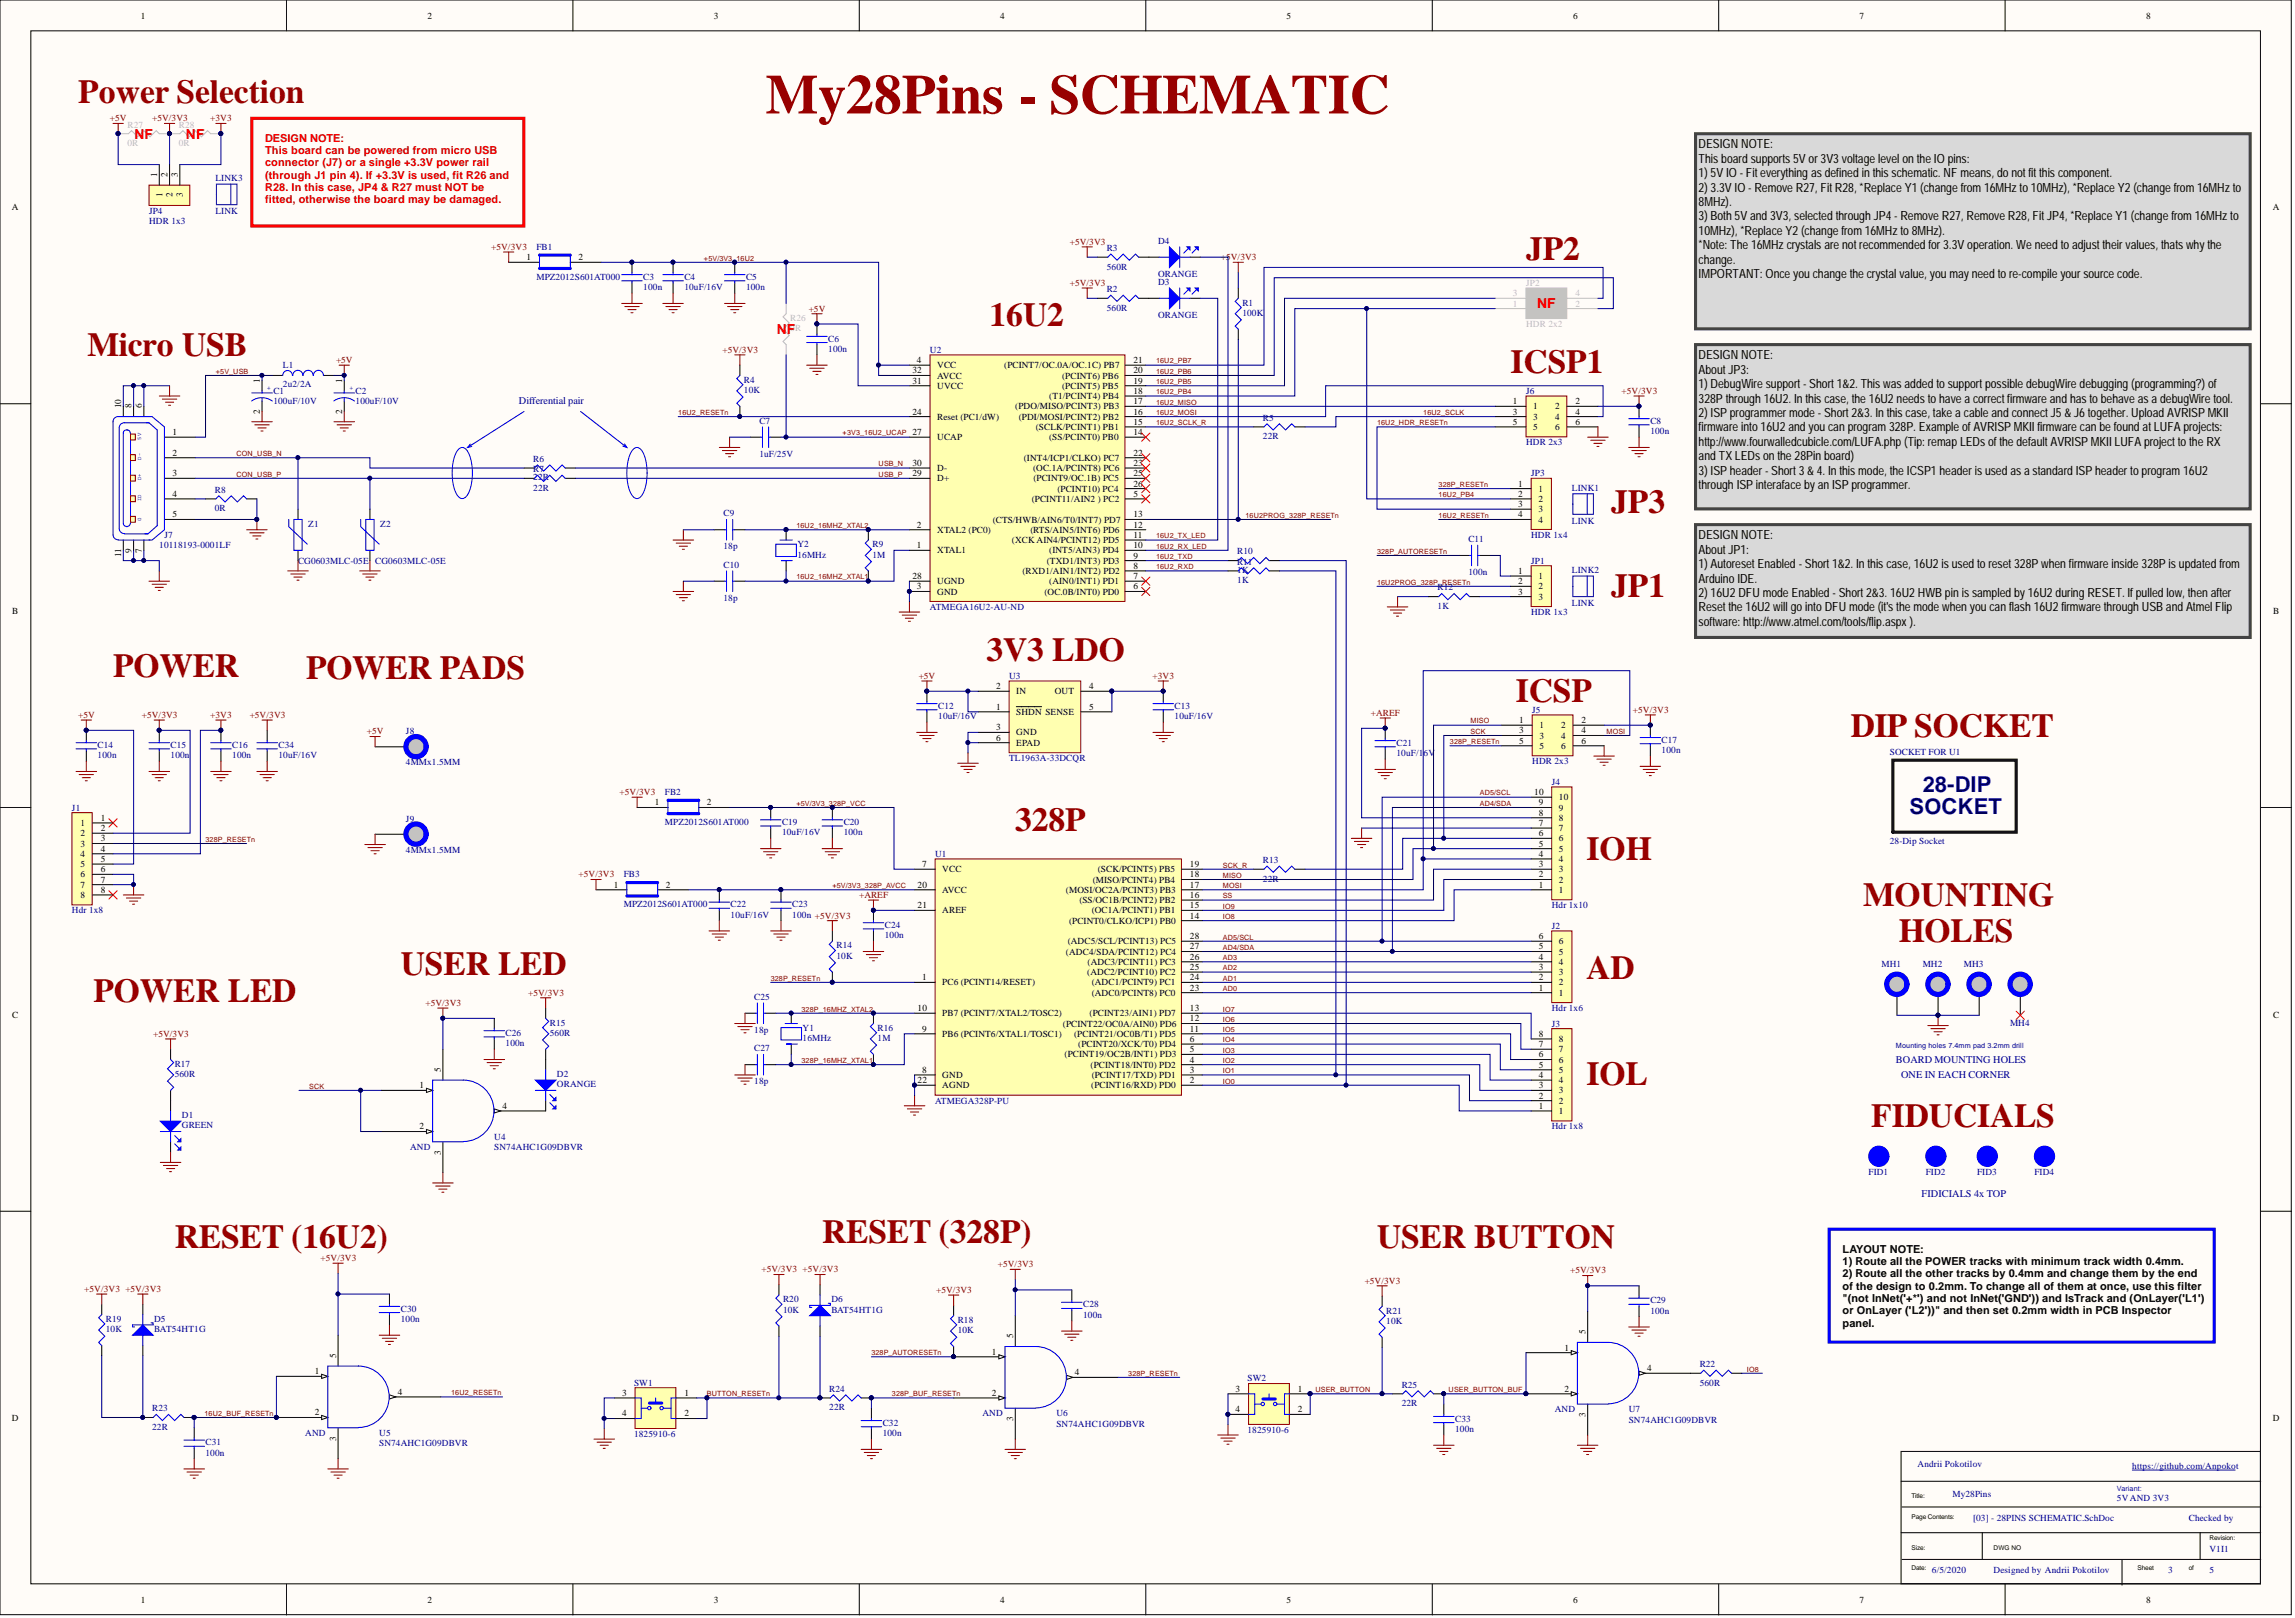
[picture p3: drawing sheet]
<svg xmlns="http://www.w3.org/2000/svg" width="566mm" height="399mm" viewBox="0 0 566 399" stroke-linecap="round" stroke-linejoin="round" font-family="sans-serif">
<defs><g id="words">
<text font-size="13.8" fill="#980000" x="188.9" y="28">My28Pins - SCHEMATIC</text>
<g font-size="8.3" fill="#980000">
<text x="19.3" y="25.4">Power Selection</text>
<text x="376.5" y="64.2">JP2</text>
<text x="244.1" y="80.4">16U2</text>
<text x="21.5" y="87.8">Micro USB</text>
<text x="372.7" y="92.1">ICSP1</text>
<text x="397.5" y="126.6">JP3</text>
<text x="397.5" y="147.1">JP1</text>
<text x="27.9" y="166.9">POWER</text>
<text x="75.6" y="167.4">POWER PADS</text>
<text x="243.4" y="163.1">3V3 LDO</text>
<text x="374" y="173">ICSP</text>
<text x="456.6" y="181.6">DIP SOCKET</text>
<text x="250.5" y="205">328P</text>
<text x="391.4" y="212.1">IOH</text>
<text x="459.6" y="223.5">MOUNTING</text>
<text x="468.4" y="232.4">HOLES</text>
<text x="98.9" y="240.5">USER LED</text>
<text x="391.4" y="241.5">AD</text>
<text x="23.1" y="247.1">POWER LED</text>
<text x="391.4" y="267.6">IOL</text>
<text x="461.7" y="278">FIDUCIALS</text>
<text x="43.1" y="307.7">RESET (16U2)</text>
<text x="202.8" y="306.4">RESET (328P)</text>
<text x="339.7" y="307.7">USER BUTTON</text>
</g>
<g font-size="5.4" fill="#000080">
<text x="474.3" y="195.4">28-DIP</text>
<text x="471.1" y="200.7">SOCKET</text>
</g>
<g font-size="3.4" fill="#f00">
<text x="33.2" y="34.2">NF</text>
<text x="45.9" y="34.2">NF</text>
<text x="379.3" y="76">NF</text>
<text x="191.7" y="82.4">NF</text>
</g>
<g font-size="3.1">
<text x="419.1" y="36.6">DESIGN NOTE:</text>
<text x="419.1" y="40.2">This board supports 5V or 3V3 voltage level on the IO pins:</text>
<text x="419.1" y="43.7">1) 5V IO - Fit everything as defined in this schematic. NF means, do not fit this component.</text>
<text x="419.1" y="47.3">2) 3.3V IO - Remove R27, Fit R28, *Replace Y1 (change from 16MHz to 10MHz), *Replace Y2 (change from 16MHz to</text>
<text x="419.1" y="50.8">8MHz).</text>
<text x="419.1" y="54.4">3) Both 5V and 3V3, selected through JP4 - Remove R27, Remove R28, Fit JP4, *Replace Y1 (change from 16MHz to</text>
<text x="419.1" y="57.9">10MHz), *Replace Y2 (change from 16MHz to 8MHz).</text>
<text x="419.1" y="61.5">*Note: The 16MHz crystals are not recommended for 3.3V operation. We need to adjust their values, thats why the</text>
<text x="419.1" y="65">change.</text>
<text x="419.1" y="68.6">IMPORTANT: Once you change the crystal value, you may need to re-compile your source code.</text>
<text x="419.1" y="88.6">DESIGN NOTE:</text>
<text x="419.1" y="92.2">About JP3:</text>
<text x="419.1" y="95.7">1) DebugWire support - Short 1&amp;2. This was added to support possible debugWire debugging (programming?) of</text>
<text x="419.1" y="99.3">328P through 16U2. In this case, the 16U2 needs to have a correct firmware and has to behave as a debugWire tool.</text>
<text x="419.1" y="102.8">2) ISP programmer mode - Short 2&amp;3. In this case, take a cable and connect J5 &amp; J6 together. Upload AVRISP MKII</text>
<text x="419.1" y="106.4">firmware into 16U2 and you can program 328P. Example ofAVRISP MKII firmware can be found at LUFA projects:</text>
<text x="419.1" y="109.9">http://www.fourwalledcubicle.com/LUFA.php (Tip: remap LEDs ofthe default AVRISP MKII LUFA project to the RX</text>
<text x="419.1" y="113.5">and TX LEDs on the 28Pin board)</text>
<text x="419.1" y="117">3) ISP header - Short 3 &amp; 4. In this mode, the ICSP1 header is used as a standard ISP header to program 16U2</text>
<text x="419.1" y="120.6">through ISP interaface by an ISP programmer.</text>
<text x="419.1" y="133">DESIGN NOTE:</text>
<text x="419.1" y="136.6">About JP1:</text>
<text x="419.1" y="140.1">1) Autoreset Enabled - Short 1&amp;2. In this case, 16U2 is used to reset 328P when firmware inside 328P is updated from</text>
<text x="419.1" y="143.7">Arduino IDE.</text>
<text x="419.1" y="147.2">2) 16U2 DFU mode Enabled - Short 2&amp;3. 16U2 HWB pin is sampled by 16U2 during RESET. Ifpulled low, then after</text>
<text x="419.1" y="150.8">Reset the 16U2 will go into DFU mode (it's the mode when you can flash 16U2 firmware through USB and Atmel Flip</text>
<text x="419.1" y="154.3">software: http://www.atmel.com/tools/flip.aspx ).</text>
</g>
<g font-size="2.7" fill="#f00">
<text x="65.4" y="34.9">DESIGN NOTE:</text>
<text x="65.4" y="38">This board can be powered from micro USB</text>
<text x="65.4" y="41">connector (J7) or a single +3.3V power rail</text>
<text x="65.4" y="44.1">(through J1 pin 4). If +3.3V is used, fit R26 and</text>
<text x="65.4" y="47.1">R28. In this case, JP4 &amp; R27 must NOT be</text>
<text x="65.4" y="50.1">fitted, otherwise the board may be damaged.</text>
</g>
<g font-size="2.7">
<text x="454.6" y="308.9">LAYOUT NOTE:</text>
<text x="454.6" y="311.9">1) Route all the POWER tracks with minimum track width 0.4mm.</text>
<text x="454.6" y="315">2) Route all the other tracks by 0.4mm and change them by the end</text>
<text x="454.6" y="318">of the design to 0.2mm. To change all of them at once, use this filter</text>
<text x="454.6" y="321.1">&quot;(not InNet('+*') and not InNet('GND')) and IsTrack and (OnLayer('L1')</text>
<text x="454.6" y="324.1">or OnLayer ('L2'))&quot; and then set 0.2mm width in PCB Inspector</text>
<text x="454.6" y="327.1">panel.</text>
</g>
<g font-size="2.5" fill="#000080">
<text x="128" y="99.7">Differential pair</text>
<text x="467.8" y="262">BOARD MOUNTING HOLES</text>
<text x="469" y="265.8">ONE IN EACH CORNER</text>
<text x="474.1" y="295.3">FIDICIALS 4x TOP</text>
</g>
<g font-size="2.3">
<text x="34.7" y="4.6">1</text>
<text x="105.5" y="4.6">2</text>
<text x="176.1" y="4.6">3</text>
<text x="246.8" y="4.6">4</text>
<text x="317.4" y="4.6">5</text>
<text x="388.2" y="4.6">6</text>
<text x="458.8" y="4.6">7</text>
<text x="529.4" y="4.6">8</text>
<text x="38.8" y="43.6" transform="rotate(-90 38.8 43.6)">1</text>
<text x="41.3" y="43.6" transform="rotate(-90 41.3 43.6)">2</text>
<text x="43.9" y="43.6" transform="rotate(-90 43.9 43.6)">3</text>
<text x="3" y="51.8">A</text>
<text x="40.1" y="48.6" transform="rotate(-90 40.1 48.6)">1</text>
<text x="42.6" y="48.6" transform="rotate(-90 42.6 48.6)">2</text>
<text x="45.1" y="48.6" transform="rotate(-90 45.1 48.6)">3</text>
<text x="560.7" y="51.8">A</text>
<text x="129.9" y="64.2">1</text>
<text x="142.7" y="64.2">2</text>
<text x="226.2" y="89.5">4</text>
<text x="279.6" y="89.5">21</text>
<text x="64.1" y="94.4" transform="rotate(-90 64.1 94.4)">1</text>
<text x="84.4" y="94.4" transform="rotate(-90 84.4 94.4)">1</text>
<text x="225.1" y="94.6">31</text>
<text x="225.1" y="92.1">32</text>
<text x="231.2" y="90.8">VCC</text>
<text x="231.2" y="95.9">UVCC</text>
<text x="231.2" y="93.3">AVCC</text>
<text x="247.8" y="90.8">(PCINT7/OC.0A/OC.1C) PB7</text>
<text x="262.1" y="95.9">(PCINT5) PB5</text>
<text x="262.1" y="93.3">(PCINT6) PB6</text>
<text x="279.6" y="94.6">19</text>
<text x="279.6" y="92.1">20</text>
<text x="29.9" y="100.7" transform="rotate(-90 29.9 100.7)">10</text>
<text x="32.5" y="100.7" transform="rotate(-90 32.5 100.7)">8</text>
<text x="35" y="100.7" transform="rotate(-90 35 100.7)">6</text>
<text x="250.5" y="101">(PDO/MISO/PCINT3) PB3</text>
<text x="258.9" y="98.4">(T1/PCINT4) PB4</text>
<text x="279.6" y="99.7">17</text>
<text x="279.6" y="97.2">18</text>
<text x="373.3" y="99.7">1</text>
<text x="378.3" y="101">1</text>
<text x="383.7" y="101">2</text>
<text x="388.7" y="99.7">2</text>
<text x="42.6" y="107.3">1</text>
<text x="64.1" y="102.1" transform="rotate(-90 64.1 102.1)">2</text>
<text x="84.4" y="102.1" transform="rotate(-90 84.4 102.1)">2</text>
<text x="225.1" y="102.2">24</text>
<text x="225.1" y="107.3">27</text>
<text x="231.2" y="103.5">Reset (PC1/dW)</text>
<text x="251.3" y="103.5">(PDI/MOSI/PCINT2) PB2</text>
<text x="255.6" y="106">(SCLK/PCINT1) PB1</text>
<text x="279.6" y="107.3">14</text>
<text x="279.6" y="104.8">15</text>
<text x="279.6" y="102.2">16</text>
<text x="373.3" y="102.2">3</text>
<text x="373.3" y="104.8">5</text>
<text x="378.3" y="103.5">3</text>
<text x="378.3" y="106">5</text>
<text x="383.7" y="103.5">4</text>
<text x="383.7" y="106">6</text>
<text x="388.7" y="102.2">4</text>
<text x="388.7" y="104.8">6</text>
<text x="42.6" y="112.4">2</text>
<text x="231.2" y="108.6">UCAP</text>
<text x="252.6" y="113.6">(INT4/ICP1/CLKO) PC7</text>
<text x="258.9" y="108.6">(SS/PCINT0) PB0</text>
<text x="279.6" y="112.4">22</text>
<text x="42.6" y="117.4">3</text>
<text x="225.1" y="117.4">29</text>
<text x="225.1" y="114.9">30</text>
<text x="231.2" y="118.7">D+</text>
<text x="231.2" y="116.2">D-</text>
<text x="254.9" y="116.2">(OC.1A/PCINT8) PC6</text>
<text x="255" y="118.7">(PCINT9/OC.1B) PC5</text>
<text x="279.6" y="114.9">23</text>
<text x="279.6" y="117.4">25</text>
<text x="279.6" y="120">26</text>
<text x="374.5" y="120">1</text>
<text x="42.6" y="122.5">4</text>
<text x="254.5" y="123.8">(PCINT11/AIN2 ) PC2</text>
<text x="260.9" y="121.3">(PCINT10) PC4</text>
<text x="279.6" y="122.5">5</text>
<text x="374.5" y="122.5">2</text>
<text x="374.5" y="125.1">3</text>
<text x="379.5" y="121.3">1</text>
<text x="379.5" y="123.8">2</text>
<text x="42.6" y="127.6">5</text>
<text x="226.2" y="130.1">2</text>
<text x="231.2" y="131.4">XTAL2 (PC0)</text>
<text x="244.9" y="128.9">(CTS/HWB/AIN6/T0/INT7) PD7</text>
<text x="254.2" y="131.4">(RTS/AIN5/INT6) PD6</text>
<text x="279.6" y="130.1">12</text>
<text x="279.6" y="127.6">13</text>
<text x="374.5" y="127.6">4</text>
<text x="379.5" y="126.3">3</text>
<text x="379.5" y="128.9">4</text>
<text x="29.9" y="137.4" transform="rotate(-90 29.9 137.4)">11</text>
<text x="32.5" y="136.4" transform="rotate(-90 32.5 136.4)">9</text>
<text x="35" y="136.4" transform="rotate(-90 35 136.4)">7</text>
<text x="226.2" y="135.2">1</text>
<text x="231.2" y="136.5">XTAL1</text>
<text x="249.6" y="133.9">(XCK AIN4/PCINT12) PD5</text>
<text x="258.9" y="136.5">(INT5/AIN3) PD4</text>
<text x="279.6" y="137.7">9</text>
<text x="279.6" y="135.2">10</text>
<text x="279.6" y="132.7">11</text>
<text x="225.1" y="142.8">28</text>
<text x="252.3" y="141.5">(RXD1/AIN1/INT2) PD2</text>
<text x="258.3" y="139">(TXD1/INT3) PD3</text>
<text x="279.6" y="142.8">7</text>
<text x="279.6" y="140.3">8</text>
<text x="374.5" y="141.5">1</text>
<text x="379.5" y="142.8">1</text>
<text x="226.2" y="145.3">3</text>
<text x="231.2" y="146.6">GND</text>
<text x="231.2" y="144.1">UGND</text>
<text x="257.7" y="146.6">(OC.0B/INT0) PD0</text>
<text x="258.9" y="144.1">(AIN0/INT1) PD1</text>
<text x="279.6" y="145.3">6</text>
<text x="374.5" y="144.1">2</text>
<text x="374.5" y="146.6">3</text>
<text x="379.5" y="145.3">2</text>
<text x="379.5" y="147.9">3</text>
<text x="3" y="151.4">B</text>
<text x="560.8" y="151.4">B</text>
<text x="245.8" y="170">2</text>
<text x="250.7" y="171.2">IN</text>
<text x="260.2" y="171.2">OUT</text>
<text x="268.7" y="170">4</text>
<text x="245.8" y="175">1</text>
<text x="250.7" y="176.3">SHDN SENSE</text>
<text x="268.7" y="175">5</text>
<text x="374.8" y="178.3">1</text>
<text x="379.8" y="179.6">1</text>
<text x="385.2" y="179.6">2</text>
<text x="390.2" y="178.3">2</text>
<text x="245.8" y="180.1">3</text>
<text x="245.8" y="182.6">6</text>
<text x="250.7" y="181.4">GND</text>
<text x="250.7" y="183.9">EPAD</text>
<text x="374.8" y="180.9">3</text>
<text x="374.8" y="183.4">5</text>
<text x="379.8" y="182.1">3</text>
<text x="379.8" y="184.7">5</text>
<text x="385.2" y="182.1">4</text>
<text x="385.2" y="184.7">6</text>
<text x="390.2" y="180.9">4</text>
<text x="390.2" y="183.4">6</text>
<text x="378.5" y="196.1">10</text>
<text x="384.6" y="197.3">10</text>
<text x="19.9" y="203.7">1</text>
<text x="24.8" y="202.4">1</text>
<text x="161.6" y="198.6">1</text>
<text x="174.4" y="198.6">2</text>
<text x="379.6" y="203.7">7</text>
<text x="379.6" y="201.2">8</text>
<text x="379.6" y="198.6">9</text>
<text x="384.6" y="202.4">8</text>
<text x="384.6" y="199.9">9</text>
<text x="19.9" y="206.2">2</text>
<text x="19.9" y="208.8">3</text>
<text x="24.8" y="205">2</text>
<text x="24.8" y="207.5">3</text>
<text x="379.6" y="208.8">5</text>
<text x="379.6" y="206.2">6</text>
<text x="384.6" y="207.5">6</text>
<text x="384.6" y="205">7</text>
<text x="19.9" y="211.3">4</text>
<text x="19.9" y="213.8">5</text>
<text x="24.8" y="210">4</text>
<text x="24.8" y="212.6">5</text>
<text x="24.8" y="215.1">6</text>
<text x="227.5" y="213.8">7</text>
<text x="232.5" y="215.1">VCC</text>
<text x="270.9" y="215.1">(SCK/PCINT5) PB5</text>
<text x="293.6" y="213.8">19</text>
<text x="379.6" y="213.8">3</text>
<text x="379.6" y="211.3">4</text>
<text x="384.6" y="215.1">3</text>
<text x="384.6" y="212.6">4</text>
<text x="384.6" y="210">5</text>
<text x="19.9" y="216.4">6</text>
<text x="19.9" y="218.9">7</text>
<text x="19.9" y="221.4">8</text>
<text x="24.8" y="217.6">7</text>
<text x="24.8" y="220.2">8</text>
<text x="151.4" y="218.9">1</text>
<text x="164.3" y="218.9">2</text>
<text x="226.4" y="218.9">20</text>
<text x="232.5" y="220.2">AVCC</text>
<text x="263" y="220.2">(MOSI/OC2A/PCINT3) PB3</text>
<text x="269.6" y="217.6">(MISO/PCINT4) PB4</text>
<text x="293.6" y="221.4">16</text>
<text x="293.6" y="218.9">17</text>
<text x="293.6" y="216.4">18</text>
<text x="379.6" y="218.9">1</text>
<text x="379.6" y="216.4">2</text>
<text x="384.6" y="220.2">1</text>
<text x="384.6" y="217.6">2</text>
<text x="226.4" y="224">21</text>
<text x="232.5" y="225.3">AREF</text>
<text x="263.8" y="227.8">(PCINT0/CLKO/ICP1) PB0</text>
<text x="266.3" y="222.7">(SS/OC1B/PCINT2) PB2</text>
<text x="269.3" y="225.3">(OC1A/PCINT1) PB1</text>
<text x="293.6" y="226.5">14</text>
<text x="293.6" y="224">15</text>
<text x="263.4" y="232.9">(ADC5/SCL/PCINT13) PC5</text>
<text x="293.6" y="231.6">28</text>
<text x="379.6" y="231.6">6</text>
<text x="384.6" y="232.9">6</text>
<text x="263" y="235.4">(ADC4/SDA/PCINT12) PC4</text>
<text x="268.3" y="237.9">(ADC3/PCINT11) PC3</text>
<text x="293.6" y="239.2">25</text>
<text x="293.6" y="236.7">26</text>
<text x="293.6" y="234.1">27</text>
<text x="379.6" y="239.2">3</text>
<text x="379.6" y="236.7">4</text>
<text x="379.6" y="234.1">5</text>
<text x="384.6" y="237.9">4</text>
<text x="384.6" y="235.4">5</text>
<text x="227.5" y="241.7">1</text>
<text x="232.5" y="243">PC6 (PCINT14/RESET)</text>
<text x="268.2" y="240.5">(ADC2/PCINT10) PC2</text>
<text x="269.3" y="245.5">(ADC0/PCINT8) PC0</text>
<text x="269.3" y="243">(ADC1/PCINT9) PC1</text>
<text x="293.6" y="244.3">23</text>
<text x="293.6" y="241.7">24</text>
<text x="379.6" y="244.3">1</text>
<text x="379.6" y="241.7">2</text>
<text x="384.6" y="245.5">1</text>
<text x="384.6" y="243">2</text>
<text x="384.6" y="240.5">3</text>
<text x="3" y="251">C</text>
<text x="226.4" y="249.4">10</text>
<text x="232.5" y="250.6">PB7 (PCINT7/XTAL2/TOSC2)</text>
<text x="268.8" y="250.6">(PCINT23/AIN1) PD7</text>
<text x="293.6" y="251.9">12</text>
<text x="293.6" y="249.4">13</text>
<text x="560.8" y="251">C</text>
<text x="227.5" y="254.4">9</text>
<text x="232.5" y="255.7">PB6 (PCINT6/XTAL1/TOSC1)</text>
<text x="262.2" y="253.2">(PCINT22/OC0A/AIN0) PD6</text>
<text x="265" y="255.7">(PCINT21/OC0B/T1) PD5</text>
<text x="293.6" y="257">6</text>
<text x="293.6" y="254.4">11</text>
<text x="379.6" y="255.7">8</text>
<text x="384.6" y="257">8</text>
<text x="262.7" y="260.8">(PCINT19/OC2B/INT1) PD3</text>
<text x="266" y="258.2">(PCINT20/XCK/T0) PD4</text>
<text x="269.1" y="263.3">(PCINT18/INT0) PD2</text>
<text x="293.6" y="262">4</text>
<text x="293.6" y="259.5">5</text>
<text x="379.6" y="263.3">5</text>
<text x="379.6" y="260.8">6</text>
<text x="379.6" y="258.2">7</text>
<text x="384.6" y="262">6</text>
<text x="384.6" y="259.5">7</text>
<text x="103.5" y="268.4">1</text>
<text x="108.8" y="264.3" transform="rotate(-90 108.8 264.3)">5</text>
<text x="226.4" y="267.1">22</text>
<text x="227.5" y="264.6">8</text>
<text x="232.5" y="265.8">GND</text>
<text x="232.5" y="268.4">AGND</text>
<text x="269.2" y="268.4">(PCINT16/RXD) PD0</text>
<text x="269.3" y="265.8">(PCINT17/TXD) PD1</text>
<text x="293.6" y="267.1">2</text>
<text x="293.6" y="264.6">3</text>
<text x="379.6" y="268.4">3</text>
<text x="379.6" y="265.8">4</text>
<text x="384.6" y="269.6">3</text>
<text x="384.6" y="267.1">4</text>
<text x="384.6" y="264.6">5</text>
<text x="124" y="273.4">4</text>
<text x="379.6" y="273.4">1</text>
<text x="379.6" y="270.9">2</text>
<text x="384.6" y="274.7">1</text>
<text x="384.6" y="272.2">2</text>
<text x="103.5" y="278.5">2</text>
<text x="108.8" y="284.8" transform="rotate(-90 108.8 284.8)">3</text>
<text x="391.2" y="329" transform="rotate(-90 391.2 329)">5</text>
<text x="82.9" y="334.8" transform="rotate(-90 82.9 334.8)">5</text>
<text x="244.7" y="334.1">1</text>
<text x="250" y="330" transform="rotate(-90 250 330)">5</text>
<text x="386" y="333.1">1</text>
<text x="77.7" y="338.9">1</text>
<text x="265.2" y="339.1">4</text>
<text x="406.4" y="338.1">4</text>
<text x="98.1" y="344">4</text>
<text x="153.5" y="344.2">3</text>
<text x="168.8" y="344.2">1</text>
<text x="244.7" y="344.2">2</text>
<text x="304.8" y="343.2">3</text>
<text x="320.2" y="343.2">1</text>
<text x="386" y="343.2">2</text>
<text x="3" y="350.5">D</text>
<text x="77.7" y="349">2</text>
<text x="153.5" y="349.3">4</text>
<text x="168.8" y="349.3">2</text>
<text x="250" y="350.5" transform="rotate(-90 250 350.5)">3</text>
<text x="304.8" y="348.3">4</text>
<text x="320.2" y="348.3">2</text>
<text x="391.2" y="349.5" transform="rotate(-90 391.2 349.5)">3</text>
<text x="560.7" y="350.5">D</text>
<text x="82.9" y="355.3" transform="rotate(-90 82.9 355.3)">3</text>
<text x="34.7" y="395.2">1</text>
<text x="105.5" y="395.2">2</text>
<text x="176.1" y="395.2">3</text>
<text x="246.8" y="395.2">4</text>
<text x="317.4" y="395.2">5</text>
<text x="388.2" y="395.2">6</text>
<text x="458.8" y="395.2">7</text>
<text x="529.4" y="395.2">8</text>
</g>
<g font-size="2.3" fill="#800000">
<text x="27.1" y="29.9">+5V</text>
<text x="37.5" y="29.9">+5V/3V3</text>
<text x="51.9" y="29.9">+3V3</text>
<text x="121.2" y="61.6">+5V/3V3</text>
<text x="263.9" y="60.4">+5V/3V3</text>
<text x="301.2" y="64.2">+5</text>
<text x="303.6" y="64.2">V/3V3</text>
<text x="263.9" y="70.5">+5V/3V3</text>
<text x="199.5" y="76.9">+5V</text>
<text x="82.9" y="89.5">+5V</text>
<text x="178.2" y="87">+5V/3V3</text>
<text x="400.1" y="97.2">+5V/3V3</text>
<text x="226.7" y="167.4">+5V</text>
<text x="284.4" y="167.4">+3V3</text>
<text x="19.3" y="177.1">+5V</text>
<text x="35" y="177.1">+5V/3V3</text>
<text x="51.9" y="177.1">+3V3</text>
<text x="61.6" y="177.1">+5V/3V3</text>
<text x="338.2" y="176.5">+AREF</text>
<text x="402.9" y="175.8">+5V/3V3</text>
<text x="90.5" y="181.1">+5V</text>
<text x="152.9" y="196.1">+5V/3V3</text>
<text x="142.7" y="216.4">+5V/3V3</text>
<text x="211.9" y="221.4">+AREF</text>
<text x="130.3" y="245.5">+5V/3V3</text>
<text x="105" y="248.1">+5V/3V3</text>
<text x="37.8" y="255.7">+5V/3V3</text>
<text x="79.1" y="311">+5V/3V3</text>
<text x="187.9" y="313.8">+5V/3V3 +5V/3V3</text>
<text x="246.2" y="312.5">+5V/3V3</text>
<text x="336.7" y="316.6">+5V/3V3</text>
<text x="387.4" y="314">+5V/3V3</text>
<text x="20.8" y="318.6">+5V/3V3 +5V/3V3</text>
<text x="231" y="318.9">+5V/3V3</text>
</g>
<g font-size="2.3" fill="#bfbebc">
<text x="31.4" y="31.5">R27</text>
<text x="44.1" y="31.5">R28</text>
<text x="31.4" y="36">0R</text>
<text x="44.1" y="36">0R</text>
<text x="376.5" y="70.5">JP2</text>
<text x="373.3" y="75.6">1</text>
<text x="373.3" y="73.1">3</text>
<text x="378.3" y="74.3">3</text>
<text x="383.7" y="74.3">4</text>
<text x="388.7" y="75.6">2</text>
<text x="388.7" y="73.1">4</text>
<text x="195" y="79.1">R26</text>
<text x="195" y="81.7">0R</text>
<text x="376.5" y="80.7">HDR 2x2</text>
</g>
<g font-size="2.3" fill="#000080">
<text x="53.2" y="44.6">LINK3</text>
<text x="36.8" y="52.8">JP4</text>
<text x="53.2" y="52.8">LINK</text>
<text x="36.8" y="55.3">HDR 1x3</text>
<text x="132.3" y="61.6">FB1</text>
<text x="273" y="61.9">R3</text>
<text x="285.7" y="60.1">D4</text>
<text x="132.3" y="69">MPZ2012S601AT000</text>
<text x="158.7" y="69">C3</text>
<text x="158.7" y="71.5">100n</text>
<text x="168.8" y="69">C4</text>
<text x="168.8" y="71.5">10uF/16V</text>
<text x="184.1" y="69">C5</text>
<text x="184.1" y="71.5">100n</text>
<text x="273" y="66.5">560R</text>
<text x="285.7" y="70.3">D3</text>
<text x="285.7" y="68.2">ORANGE</text>
<text x="273" y="72">R2</text>
<text x="273" y="76.6">560R</text>
<text x="306.5" y="75.3">R1</text>
<text x="306.5" y="77.9">100K</text>
<text x="285.7" y="78.4">ORANGE</text>
<text x="204.3" y="84.2">C6</text>
<text x="204.3" y="86.8">100n</text>
<text x="229.4" y="87">U2</text>
<text x="69.8" y="90.8">L1</text>
<text x="69.8" y="95.4">2u2/2A</text>
<text x="183.6" y="94.4">R4</text>
<text x="67.4" y="97.2">C1</text>
<text x="67.4" y="99.7">100uF/10V</text>
<text x="87.7" y="97.2">C2</text>
<text x="87.7" y="99.7">100uF/10V</text>
<text x="183.6" y="96.9">10K</text>
<text x="376.5" y="97.2">J6</text>
<text x="187.4" y="104.5">C7</text>
<text x="311.6" y="103.7">R5</text>
<text x="407.2" y="104.5">C8</text>
<text x="407.2" y="107">100n</text>
<text x="131.6" y="113.9">R6</text>
<text x="187.4" y="112.6">1uF/25V</text>
<text x="311.6" y="108.3">22R</text>
<text x="376.5" y="109.8">HDR 2x3</text>
<text x="131.6" y="118.5">22R</text>
<text x="131.6" y="116.4">R7</text>
<text x="377.8" y="117.4">JP3</text>
<text x="53" y="121.5">R8</text>
<text x="131.6" y="121">22R</text>
<text x="387.8" y="121">LINK1</text>
<text x="53" y="126.1">0R</text>
<text x="76.1" y="129.9">Z1</text>
<text x="93.8" y="129.9">Z2</text>
<text x="178.5" y="127.3">C9</text>
<text x="387.8" y="129.1">LINK</text>
<text x="39.3" y="135.2">10118193-0001LF</text>
<text x="40.6" y="132.7">J7</text>
<text x="178.5" y="135.5">18p</text>
<text x="196.7" y="134.9">Y2</text>
<text x="196.7" y="137.5">16MHz</text>
<text x="215.2" y="134.9">R9</text>
<text x="215.2" y="137.5">1M</text>
<text x="305.2" y="136.7">R10</text>
<text x="362.3" y="133.7">C11</text>
<text x="377.8" y="132.7">HDR 1x4</text>
<text x="73.5" y="139">CG0603MLC-05E</text>
<text x="92.5" y="139">CG0603MLC-05E</text>
<text x="178.5" y="140">C10</text>
<text x="305.2" y="141.3">1K</text>
<text x="305.2" y="139.3">R11</text>
<text x="305.2" y="143.8">1K</text>
<text x="362.3" y="141.8">100n</text>
<text x="377.8" y="139">JP1</text>
<text x="387.8" y="141.3">LINK2</text>
<text x="178.5" y="148.1">18p</text>
<text x="354.7" y="145.6">R12</text>
<text x="387.8" y="149.4">LINK</text>
<text x="229.4" y="150.4">ATMEGA16U2-AU-ND</text>
<text x="354.7" y="150.2">1K</text>
<text x="377.8" y="151.7">HDR 1x3</text>
<text x="249" y="167.4">U3</text>
<text x="231.5" y="174.8">C12</text>
<text x="231.5" y="177.3">10uF/16V</text>
<text x="289.8" y="174.8">C13</text>
<text x="289.8" y="177.3">10uF/16V</text>
<text x="378" y="175.8">J5</text>
<text x="24.1" y="184.4">C14</text>
<text x="42.1" y="184.4">C15</text>
<text x="57.3" y="184.4">C16</text>
<text x="68.7" y="184.4">C34</text>
<text x="100.1" y="181.1">J8</text>
<text x="344.5" y="183.9">C21</text>
<text x="410" y="183.1">C17</text>
<text x="410" y="185.7">100n</text>
<text x="24.1" y="186.9">100n</text>
<text x="42.1" y="186.9">100n</text>
<text x="57.3" y="186.9">100n</text>
<text x="68.7" y="186.9">10uF/16V</text>
<text x="100.1" y="188.7">4MMx1.5MM</text>
<text x="249" y="187.7">TL1963A-33DCQR</text>
<text x="344.5" y="186.4">10uF/1</text>
<text x="351.2" y="186.4">6V</text>
<text x="378" y="188.5">HDR 2x3</text>
<text x="466.2" y="186.2">SOCKET FOR U1</text>
<text x="164" y="196.1">FB2</text>
<text x="382.8" y="193.5">J4</text>
<text x="17.7" y="199.9">J1</text>
<text x="100.1" y="202.7">J9</text>
<text x="164" y="203.4">MPZ2012S601AT000</text>
<text x="192.9" y="203.4">C19</text>
<text x="208.1" y="203.4">C20</text>
<text x="192.9" y="206">10uF/16V</text>
<text x="208.1" y="206">100n</text>
<text x="466.2" y="208">28-Dip Socket</text>
<text x="100.1" y="210.3">4MMx1.5MM</text>
<text x="230.7" y="211.3">U1</text>
<text x="311.6" y="212.8">R13</text>
<text x="153.9" y="216.4">FB3</text>
<text x="311.6" y="217.4">22R</text>
<text x="17.7" y="225.3">Hdr 1x8</text>
<text x="153.9" y="223.7">MPZ2012S601AT000</text>
<text x="180.3" y="223.7">C22</text>
<text x="180.3" y="226.3">10uF/16V</text>
<text x="195.5" y="223.7">C23</text>
<text x="195.5" y="226.3">100n +5V/3V3</text>
<text x="382.8" y="224">Hdr 1x10</text>
<text x="206.4" y="233.9">R14</text>
<text x="218.3" y="228.8">C24</text>
<text x="218.3" y="231.3">100n</text>
<text x="382.8" y="229.1">J2</text>
<text x="206.4" y="236.4">10K</text>
<text x="464.2" y="238.4">MH1</text>
<text x="474.3" y="238.4">MH2</text>
<text x="484.5" y="238.4">MH3</text>
<text x="186.1" y="246.6">C25</text>
<text x="382.8" y="249.4">Hdr 1x6</text>
<text x="124.7" y="255.4">C26</text>
<text x="124.7" y="258">100n</text>
<text x="135.6" y="252.9">R15</text>
<text x="135.6" y="255.4">560R</text>
<text x="186.1" y="254.7">18p</text>
<text x="198" y="254.2">Y1</text>
<text x="198" y="256.7">16MHz</text>
<text x="216.5" y="254.2">R16</text>
<text x="216.5" y="256.7">1M</text>
<text x="382.8" y="253.2">J3</text>
<text x="495.9" y="252.9">MH4</text>
<text x="43.1" y="263">R17</text>
<text x="186.1" y="259.2">C27</text>
<text x="43.1" y="265.6">560R</text>
<text x="137.4" y="265.6">D2</text>
<text x="137.4" y="268.1">ORANGE</text>
<text x="186.1" y="267.4">18p</text>
<text x="44.9" y="275.7">D1</text>
<text x="230.7" y="272.2">ATMEGA328P-PU</text>
<text x="44.9" y="278.3">GREEN</text>
<text x="121.9" y="281.1">U4</text>
<text x="382.8" y="278.5">Hdr 1x8</text>
<text x="101.2" y="283.6">AND</text>
<text x="121.9" y="283.6">SN74AHC1G09DBVR</text>
<text x="461" y="289.8">FID1</text>
<text x="475.1" y="289.8">FID2</text>
<text x="487.8" y="289.8">FID3</text>
<text x="501.9" y="289.8">FID4</text>
<text x="98.9" y="323.4">C30</text>
<text x="193.2" y="321.1">R20</text>
<text x="193.2" y="323.7">10K</text>
<text x="205.1" y="321.1">D6</text>
<text x="205.1" y="323.7">BAT54HT1G</text>
<text x="267.2" y="322.4">C28</text>
<text x="342" y="323.9">R21</text>
<text x="407.2" y="321.4">C29</text>
<text x="407.2" y="323.9">100n</text>
<text x="26.1" y="326">R19</text>
<text x="26.1" y="328.5">10K</text>
<text x="38" y="326">D5</text>
<text x="38" y="328.5">BAT54HT1G</text>
<text x="98.9" y="326">100n</text>
<text x="236.3" y="326.2">R18</text>
<text x="236.3" y="328.7">10K</text>
<text x="267.2" y="324.9">100n</text>
<text x="342" y="326.5">10K</text>
<text x="156.4" y="341.7">SW1</text>
<text x="307.8" y="340.7">SW2</text>
<text x="419.3" y="337.1">R22</text>
<text x="419.3" y="341.7">560R</text>
<text x="204.6" y="343.2">R24</text>
<text x="204.6" y="347.8">22R</text>
<text x="345.8" y="342.2">R25</text>
<text x="345.8" y="346.8">22R</text>
<text x="37.5" y="348">R23</text>
<text x="37.5" y="352.6">22R</text>
<text x="217.8" y="351.6">C32</text>
<text x="242.4" y="349.3">AND</text>
<text x="260.6" y="349.3">U6</text>
<text x="260.6" y="351.8">SN74AHC1G09DBVR</text>
<text x="307.8" y="353.4">1825910-6</text>
<text x="359" y="350.6">C33</text>
<text x="359" y="353.1">100n</text>
<text x="383.6" y="348.3">AND</text>
<text x="401.8" y="348.3">U7</text>
<text x="401.8" y="350.8">SN74AHC1G09DBVR</text>
<text x="50.7" y="356.4">C31</text>
<text x="50.7" y="358.9">100n</text>
<text x="75.3" y="354.1">AND</text>
<text x="93.6" y="354.1">U5</text>
<text x="93.6" y="356.7">SN74AHC1G09DBVR</text>
<text x="156.4" y="354.4">1825910-6</text>
<text x="217.8" y="354.1">100n</text>
<text x="473.1" y="361.7">Andrii Pokotilov</text>
<text x="526.1" y="362.2">https://github.com/Anpokot</text>
<text x="481.7" y="369.1">My28Pins</text>
<text x="522.3" y="370.1">5VAND 3V3</text>
<text x="486.8" y="375.2">[03] - 28PINS SCHEMATIC.SchDoc</text>
<text x="540" y="375.2">Checked by</text>
<text x="545.1" y="382.8">V1I1</text>
<text x="476.6" y="387.9">6/5/2020</text>
<text x="491.8" y="387.9">Designed by Andrii Pokotilov</text>
<text x="534.9" y="387.9">3</text>
<text x="545.1" y="387.9">5</text>
</g>
<g font-size="1.8" fill="#800000">
<text x="173.7" y="64.3">+5V/3V3_16U2</text>
<text x="285.2" y="89.6">16U2_PB7</text>
<text x="53.2" y="92.2">+5V_USB</text>
<text x="285.2" y="94.7">16U2_PB5</text>
<text x="285.2" y="92.2">16U2_PB6</text>
<text x="285.2" y="99.8">16U2_MISO</text>
<text x="285.2" y="97.2">16U2_PB4</text>
<text x="167.3" y="102.3">16U2_RESETn</text>
<text x="207.9" y="107.4">+3V3_16U2_UCAP</text>
<text x="285.2" y="104.8">16U2_SCLK_R</text>
<text x="285.2" y="102.3">16U2_MOSI</text>
<text x="339.7" y="104.8">16U2_HDR_RESETn</text>
<text x="351.1" y="102.3">16U2_SCLK</text>
<text x="58.3" y="112.5">CON_USB_N</text>
<text x="58.3" y="117.5">CON_USB_P</text>
<text x="216.8" y="115">USB_N</text>
<text x="216.8" y="117.5">USB_P</text>
<text x="354.9" y="120.1">328P_RESETn</text>
<text x="354.9" y="122.6">16U2_PB4</text>
<text x="196.5" y="130.2">16U2_16MHZ_XTAL2</text>
<text x="307.3" y="127.7">16U2PROG_328P_RESETn</text>
<text x="354.9" y="127.7">16U2_RESETn</text>
<text x="285.2" y="137.8">16U2_TXD</text>
<text x="285.2" y="135.3">16U2_RX_LED</text>
<text x="285.2" y="132.7">16U2_TX_LED</text>
<text x="339.7" y="136.6">328P_AUTORESETn</text>
<text x="196.5" y="142.9">16U2_16MHZ_XTAL1</text>
<text x="285.2" y="140.4">16U2_RXD</text>
<text x="339.7" y="144.2">16U2PROG_328P_RESETn</text>
<text x="362.8" y="178.4">MISO</text>
<text x="357.7" y="183.5">328P_RESETn</text>
<text x="362.8" y="180.9">SCK</text>
<text x="396.3" y="180.9">MOSI</text>
<text x="365.1" y="196.2">AD5/SCL</text>
<text x="196.5" y="198.7">+5V/3V3_328P_VCC</text>
<text x="365.1" y="198.7">AD4/SDA</text>
<text x="50.7" y="207.6">328P_RESETn</text>
<text x="301.7" y="213.9">SCK_R</text>
<text x="205.4" y="219">+5V/3V3_328P_AVCC</text>
<text x="301.7" y="221.5">SS</text>
<text x="301.7" y="219">MOSI</text>
<text x="301.7" y="216.5">MISO</text>
<text x="301.7" y="226.6">IO8</text>
<text x="301.7" y="224.1">IO9</text>
<text x="301.7" y="231.7">AD5/SCL</text>
<text x="301.7" y="239.3">AD2</text>
<text x="301.7" y="236.8">AD3</text>
<text x="301.7" y="234.2">AD4/SDA</text>
<text x="190.1" y="241.8">328P_RESETn</text>
<text x="301.7" y="244.4">AD0</text>
<text x="301.7" y="241.8">AD1</text>
<text x="197.8" y="249.4">328P_16MHZ_XTAL2</text>
<text x="301.7" y="252">IO6</text>
<text x="301.7" y="249.4">IO7</text>
<text x="301.7" y="257">IO4</text>
<text x="301.7" y="254.5">IO5</text>
<text x="197.8" y="262.1">328P_16MHZ_XTAL1</text>
<text x="301.7" y="262.1">IO2</text>
<text x="301.7" y="259.6">IO3</text>
<text x="76.3" y="268.5">SCK</text>
<text x="301.7" y="267.2">IO0</text>
<text x="301.7" y="264.7">IO1</text>
<text x="215" y="334.2">328P_AUTORESETn</text>
<text x="278.4" y="339.2">328P_RESETn</text>
<text x="431" y="338.2">IO8</text>
<text x="111.3" y="344.1">16U2_RESETn</text>
<text x="174.4" y="344.3">BUTTON_RESETn</text>
<text x="220.1" y="344.3">328P_BUF_RESETn</text>
<text x="324.5" y="343.3">USER_BUTTON</text>
<text x="357.4" y="343.3">USER_BUTTON_BUF</text>
<text x="50.5" y="349.1">16U2_BUF_RESETn</text>
</g>
<g font-size="1.8" fill="#00f">
<text x="65.9" y="95.1" transform="rotate(90 65.9 95.1)">+</text>
<text x="86.2" y="95.1" transform="rotate(90 86.2 95.1)">+</text>
<text x="522.3" y="367.6">Variant:</text>
</g>
<text font-size="1.8" fill="#000080" x="467.8" y="258.3">Mounting holes 7.4mm pad 3.2mm drill</text>
<g font-size="1.6">
<text x="471.6" y="369.5">Title:</text>
<text x="471.6" y="374.6">Page Contents:</text>
<text x="471.6" y="382.2">Size:</text>
<text x="491.8" y="382.2">DWG NO</text>
<text x="545.1" y="379.6">Revision:</text>
<text x="471.6" y="387.3">Date:</text>
<text x="527.3" y="387.3">Sheet</text>
<text x="540" y="387.3">of</text>
</g>
<g font-size="1.4" fill="#000080">
<text x="34.8" y="113.4" transform="rotate(-90 34.8 113.4)">D-</text>
<text x="34.8" y="108.4" transform="rotate(-90 34.8 108.4)">5V</text>
<text x="34.8" y="118.5" transform="rotate(-90 34.8 118.5)">D+</text>
<text x="34.8" y="123.5" transform="rotate(-90 34.8 123.5)">ID</text>
<text x="34.8" y="128.4" transform="rotate(-90 34.8 128.4)">G</text>
</g>
</g></defs>
<g fill="#fffcf8" stroke="#000" stroke-width=".25">
<path d="M0 0h565.3v398.2h-565.3z"/>
<path d="M7.6 7.6h550.1v383h-550.1z"/>
</g>
<g fill="none" stroke="#000" stroke-width=".25">
<path d="M70.7 0v7.6M141.3 0v7.6M212 0v7.6M282.7 0v7.6M353.4 0v7.6M424 0v7.6M494.7 0v7.6M0 99.6h7.6M557.8 99.6h7.6M0 199.1h7.6M557.8 199.1h7.6M0 298.7h7.6"/>
<path d="M557.8 298.7h7.6M70.7 390.6v7.7M141.3 390.6v7.7M212 390.6v7.7M282.7 390.6v7.7M353.4 390.6v7.7M424 390.6v7.7M494.7 390.6v7.7"/>
</g>
<path d="M376.5 71h10.1v7.6h-10.1z" fill="#bfbebc" stroke="#bfbebc" stroke-width=".25"/>
<path d="M368.9 76.1h7.6M368.9 73.6h7.6M386.6 76.1h7.6M386.6 73.6h7.6" fill="none" stroke="#bfbebc" stroke-width=".25"/>
<path d="M382.8 229.6h5v17.6h-5z" fill="#ffffb0" stroke="#800000" stroke-width=".25"/>
<path d="M377.8 239.7h5M377.8 237.2h5M377.8 234.6h5M377.8 232.1h5M377.8 244.8h5M377.8 242.2h5" fill="none" stroke="#000" stroke-width=".25"/>
<path d="M229.4 87.5h48.1v60.8h-48.1z" fill="#ffffb0" stroke="#800000" stroke-width=".25"/>
<g fill="none" stroke="#000" stroke-width=".25">
<path d="M224.4 90h5M224.4 95.1h5M224.4 92.6h5M277.6 90h5.1M277.6 97.7h5.1M277.6 95.1h5.1M277.6 92.6h5.1M224.4 107.8h5M224.4 102.7h5M224.4 115.4h5M224.4 118h5M277.6 107.8h5.1"/>
<path d="M277.6 105.3h5.1M277.6 102.7h5.1M277.6 100.2h5.1M277.6 112.9h5.1M277.6 115.4h5.1M277.6 118h5.1M224.4 135.7h5M224.4 130.6h5M277.6 135.7h5.1M277.6 130.6h5.1M277.6 123h5.1M277.6 138.2h5.1"/>
<path d="M277.6 133.2h5.1M277.6 128.1h5.1M277.6 120.5h5.1M224.4 145.9h5M224.4 143.3h5M277.6 145.9h5.1M277.6 143.3h5.1M277.6 140.8h5.1"/>
</g>
<circle cx="224.3" cy="145.8" r=".47" fill="#000080" stroke="#000080" stroke-width=".25"/>
<path d="M230.7 211.8h60.8v58.3h-60.8z" fill="#ffffb0" stroke="#800000" stroke-width=".25"/>
<g fill="none" stroke="#000" stroke-width=".25">
<path d="M225.6 214.3h5.1M225.6 219.4h5.1M291.6 214.3h5M291.6 219.4h5M291.6 216.9h5M225.6 224.5h5.1M291.6 227h5M291.6 224.5h5M291.6 222h5M291.6 239.7h5M291.6 237.2h5M291.6 234.6h5"/>
<path d="M291.6 232.1h5M225.6 242.2h5.1M225.6 254.9h5.1M225.6 249.9h5.1M291.6 242.2h5M291.6 257.5h5M291.6 254.9h5M291.6 249.9h5M291.6 252.4h5M291.6 244.8h5M225.6 267.6h5.1M225.6 265.1h5.1"/>
<path d="M291.6 267.6h5M291.6 265.1h5M291.6 262.5h5M291.6 260h5"/>
</g>
<circle cx="225.6" cy="267.6" r=".47" fill="#000080" stroke="#000080" stroke-width=".25"/>
<path d="M382.8 194.1h5v27.8h-5z" fill="#ffffb0" stroke="#800000" stroke-width=".25"/>
<g fill="none" stroke="#000" stroke-width=".25">
<path d="M125.5 64.7h7.6M140.7 64.7h7.6M155.9 64.7v2.5M155.9 69.8v2.5M166.1 64.7v2.5M166.1 69.8v2.5M181.3 64.7v2.5M181.3 69.8v2.5M201.6 79.9v2.5M201.6 85v2.5M176.2 130.6h2.5M181.3 130.6h2.5"/>
<path d="M214.2 130.6v2.6M176.2 143.3h2.5M181.3 143.3h2.5M214.2 140.8v2.5M407.2 178.8v2.6M21.3 180.1v2.5M21.3 185.2v2.5M39.3 180.1v2.5M39.3 185.2v2.5M54.5 180.1v2.5M54.5 185.2v2.5M65.9 180.1v2.5"/>
<path d="M65.9 185.2v2.5M157.2 199.1h7.6M172.4 199.1h7.6M190.1 199.1v2.6M205.4 199.1v2.6M377.8 199.1h5M377.8 196.6h5M407.2 183.9v2.5M147 219.4h7.7M162.3 219.4h7.6M177.5 219.4v2.6M190.1 204.2v2.5"/>
<path d="M192.7 219.4v2.6M205.4 204.2v2.5M377.8 219.4h5M377.8 216.9h5M377.8 214.3h5M377.8 211.8h5M377.8 209.3h5M377.8 206.7h5M377.8 204.2h5M377.8 201.7h5M177.5 224.5v2.5M192.7 224.5v2.5"/>
<path d="M215.5 224.5v2.5M215.5 229.6v2.5M183.8 249.9h2.5M188.9 249.9h2.5M215.5 249.9v2.5M183.8 262.5h2.5M188.9 262.5h2.5M215.5 260v2.5"/>
</g>
<g fill="#000080" stroke="#000080" stroke-width=".25">
<circle cx="205.3" cy="199.1" r=".47"/>
<circle cx="190.1" cy="199.1" r=".47"/>
<circle cx="192.6" cy="219.4" r=".47"/>
<circle cx="177.4" cy="219.4" r=".47"/>
<circle cx="215.5" cy="224.5" r=".47"/>
<circle cx="215.5" cy="262.5" r=".47"/>
<circle cx="215.5" cy="249.8" r=".47"/>
<circle cx="21.3" cy="180.1" r=".47"/>
<circle cx="39.3" cy="180.1" r=".47"/>
<circle cx="54.5" cy="180.1" r=".47"/>
<circle cx="214.2" cy="143.3" r=".47"/>
<circle cx="214.2" cy="130.6" r=".47"/>
<circle cx="166" cy="64.6" r=".47"/>
<circle cx="181.2" cy="64.6" r=".47"/>
<circle cx="155.9" cy="64.6" r=".47"/>
<circle cx="201.5" cy="79.9" r=".47"/>
<circle cx="407.1" cy="178.8" r=".47"/>
</g>
<g fill="none" stroke="#00f" stroke-width=".25">
<path d="M133.1 62.7v3.8M140.7 62.7v3.8M153.4 69.2h2.5v.6M153.4 67.7h5.1M155.9 69.2h2.6M155.9 67.2v.5M163.5 69.2h2.6v.6M163.5 67.7h5.1M166.1 69.2h2.5M166.1 67.2v.5M178.7 69.2h2.6v.6M178.7 67.7h5.1"/>
<path d="M181.3 69.2h2.5M181.3 67.2v.5M199 84.5h2.6v.5M199 82.9h5.1M201.6 84.5h2.5M201.6 82.4v.5M179.2 128.1v2.5h-.5M179.2 130.6v2.6M180.8 128.1v5.1M180.8 130.6h.5M214.2 133.2l-.7 .7 1.5 1.6-1.5 1.5 1.5 1.5-1.5 1.5 .7 .8M179.2 140.8v2.5h-.5"/>
<path d="M179.2 143.3v2.6M180.8 140.8v5.1M180.8 143.3h.5M18.8 184.7h2.5v.5M18.8 183.1h5M21.3 184.7h2.5M21.3 182.6v.5M36.8 184.7h2.5v.5M36.8 183.1h5M39.3 184.7h2.5M39.3 182.6v.5M52 184.7h2.5v.5"/>
<path d="M52 183.1h5M54.5 184.7h2.5M54.5 182.6v.5M63.4 184.7h2.5v.5M63.4 183.1h5.1M65.9 184.7h2.6M65.9 182.6v.5M164.8 197.1v3.8M172.4 197.1v3.8M404.6 183.4h2.6v.5M404.6 181.9h5.1M407.2 183.4h2.5"/>
<path d="M407.2 181.4v.5M154.7 217.4v3.8M162.3 217.4v3.8M187.6 203.7h2.5v.5M187.6 202.2h5.1M190.1 203.7h2.6M190.1 201.7v.5M202.8 203.7h2.6v.5M202.8 202.2h5.1M205.4 203.7h2.5M205.4 201.7v.5M174.9 224h2.6v.5"/>
<path d="M174.9 222.5h5.1M177.5 224h2.5M177.5 222v.5M190.1 224h2.6v.5M190.1 222.5h5.1M192.7 224h2.5M192.7 222v.5M213 229.1h2.5v.5M213 227.5h5M215.5 229.1h2.5M215.5 227v.5M186.8 247.3v2.6h-.5"/>
<path d="M186.8 249.9v2.5M188.4 247.3v5.1M188.4 249.9h.5M215.5 252.4l-.8 .8 1.6 1.5-1.6 1.5 1.6 1.5-1.6 1.5 .8 .8M186.8 260v2.5h-.5M186.8 262.5v2.6M188.4 260v5.1M188.4 262.5h.5"/>
</g>
<path d="M133.1 66.2h7.6M133.1 62.9h7.6M164.8 197.3h7.6M154.7 217.6h7.6M164.8 200.6h7.6M154.7 220.9h7.6" fill="none" stroke="#00f" stroke-width=".76"/>
<g fill="none" stroke="#800000" stroke-width=".25">
<path d="M124.2 62.1h2.6M125.5 62.1v2.6M153.4 74.8h5.1M154.1 75.6h3.6M154.9 76.4h2M155.7 77.1h.5M155.9 72.3v2.5M163.5 74.8h5.1M164.3 75.6h3.5M165 76.4h2.1M165.8 77.1h.5M166.1 72.3v2.5"/>
<path d="M178.7 74.8h5.1M179.5 75.6h3.5M180.3 76.4h2M181 77.1h.5M181.3 72.3v2.5M200.3 77.4h2.5M201.6 77.4v2.5M199 90h5.1M199.8 90.8h3.5M200.5 91.6h2.1M201.3 92.3h.5M201.6 87.5v2.5"/>
<path d="M166.1 133.2h5M166.8 133.9h3.6M167.6 134.7h2M168.3 135.5h.5M168.6 130.6v2.6M166.1 145.9h5M166.8 146.6h3.6M167.6 147.4h2M168.3 148.1h.5M168.6 143.3v2.6M20 177.6h2.6M21.3 177.6v2.5"/>
<path d="M38 177.6h2.6M39.3 177.6v2.5M53.2 177.6h2.6M54.5 177.6v2.5M64.6 177.6h2.6M65.9 177.6v2.5M405.9 176.3h2.5M407.2 176.3v2.5M18.8 190.2h5M19.5 191h3.6M20.3 191.8h2M21 192.5h.5"/>
<path d="M21.3 187.7v2.5M36.8 190.2h5M37.5 191h3.6M38.3 191.8h2M39 192.5h.6M39.3 187.7v2.5M52 190.2h5M52.7 191h3.6M53.5 191.8h2M54.3 192.5h.5M54.5 187.7v2.5M63.4 190.2h5.1"/>
<path d="M64.1 191h3.6M64.9 191.8h2M65.7 192.5h.5M65.9 187.7v2.5M155.9 196.6h2.6M157.2 196.6v2.5M393.2 186.4h5.1M394 187.2h3.5M394.7 188h2.1M395.5 188.7h.5M395.8 183.9v2.5M404.6 189h5.1"/>
<path d="M405.4 189.7h3.5M406.2 190.5h2M406.9 191.3h.5M407.2 186.4v2.6M145.8 216.9h2.5M147 216.9v2.5M187.6 209.3h5.1M188.4 210h3.5M189.1 210.8h2.1M189.9 211.6h.5M190.1 206.7v2.6M202.8 209.3h5.1"/>
<path d="M203.6 210h3.5M204.3 210.8h2.1M205.1 211.6h.5M205.4 206.7v2.6M174.9 229.6h5.1M175.7 230.3h3.5M176.5 231.1h2M177.2 231.8h.5M177.5 227v2.6M190.1 229.6h5.1M190.9 230.3h3.6M191.7 231.1h2"/>
<path d="M192.4 231.8h.5M192.7 227v2.6M213 234.6h5M213.7 235.4h3.6M214.5 236.2h2M215.2 236.9h.6M215.5 232.1v2.5M181.3 252.4h5M182 253.2h3.6M182.8 253.9h2M183.6 254.7h.5M183.8 249.9v2.5"/>
<path d="M181.3 265.1h5M182 265.8h3.6M182.8 266.6h2M183.6 267.4h.5M183.8 262.5v2.6"/>
</g>
<path d="M26.9 201.9l2 2M26.9 219.7l2 2M28.9 201.9l-2 2M28.9 219.7l-2 2" fill="none" stroke="#f00" stroke-width=".25"/>
<path d="M378 176.3h10.1v10.1h-10.1z" fill="#ffffb0" stroke="#800000" stroke-width=".25"/>
<g fill="none" stroke="#000" stroke-width=".25">
<path d="M303 138.2h2.5M313.1 138.2h2.5M303 140.8h2.5M313.1 140.8h2.5M341.8 179.6v2.5M370.4 178.8h7.6M388.2 178.8h7.6M341.8 184.7v2.5M370.4 181.4h7.6M370.4 183.9h7.6M388.2 181.4h7.6M388.2 183.9h7.6"/>
<path d="M309.3 214.3h2.5M319.4 214.3h2.6"/>
</g>
<g fill="none" stroke="#800000" stroke-width=".25">
<path d="M340.5 177.1h2.5M341.8 177.1v2.5M339.2 189.7h5.1M340 190.5h3.5M340.7 191.3h2.1M341.5 192h.5M341.8 187.2v2.5M333.4 206.7h5.1M334.1 207.5h3.6M334.9 208.3h2M335.7 209h.5M335.9 204.2v2.5"/>
<path d="M214.2 222h2.6M215.5 222v2.5"/>
</g>
<g fill="#000080" stroke="#000080" stroke-width=".25">
<circle cx="341.7" cy="179.6" r=".47"/>
<circle cx="215.5" cy="224.5" r=".47"/>
</g>
<path d="M305.5 138.2l.8-.7 1.5 1.5 1.5-1.5 1.5 1.5 1.5-1.5 .8 .7M305.5 140.8l.8-.8 1.5 1.5 1.5-1.5 1.5 1.5 1.5-1.5 .8 .8M339.2 184.2h2.6v.5M339.2 182.6h5.1M341.8 184.2h2.5M341.8 182.1v.5M311.8 214.3l.8-.7 1.5 1.5 1.5-1.5 1.6 1.5 1.5-1.5 .7 .7" fill="none" stroke="#00f" stroke-width=".25"/>
<path d="M376.5 97.7h10.1v10h-10.1z" fill="#ffffb0" stroke="#800000" stroke-width=".25"/>
<path d="M309.3 105.3h2.5M319.4 105.3h2.6M368.9 100.2h7.6M368.9 102.7h7.6M368.9 105.3h7.6M386.6 100.2h7.6M386.6 102.7h7.6M386.6 105.3h7.6M404.4 100.2v2.5M404.4 105.3v2.5" fill="none" stroke="#000" stroke-width=".25"/>
<path d="M311.8 105.3l.8-.8 1.5 1.5 1.5-1.5 1.6 1.5 1.5-1.5 .7 .8M401.8 104.8h2.6v.5M401.8 103.2h5.1M404.4 104.8h2.5M404.4 102.7v.5" fill="none" stroke="#00f" stroke-width=".25"/>
<circle cx="404.3" cy="100.2" r=".47" fill="#000080" stroke="#000080" stroke-width=".25"/>
<path d="M403.1 97.7h2.5M404.4 97.7v2.5M391.7 107.8h5.1M392.5 108.6h3.5M393.2 109.3h2M394 110.1h.5M394.2 105.3v2.5M401.8 110.3h5.1M402.6 111.1h3.6M403.4 111.9h2M404.1 112.6h.5M404.4 107.8v2.5" fill="none" stroke="#800000" stroke-width=".25"/>
<path d="M156.7 342.2h10v10.1h-10z" fill="#ffffb0" stroke="#800000" stroke-width=".25"/>
<path d="M192.2 316.8v2.6M202.3 316.8v2.6M192.2 327v2.5M202.3 327v2.5M151.6 344.7h5.1M151.6 349.8h5.1M166.8 344.7h5.1M166.8 349.8h5.1M202.3 344.7h2.5M212.5 344.7h2.5" fill="none" stroke="#000" stroke-width=".25"/>
<g fill="none" stroke="#00f" stroke-width=".25">
<path d="M192.2 319.4l-.8 .7 1.5 1.5-1.5 1.6 1.5 1.5-1.5 1.5 .8 .8M202.3 319.4v7.6M156.7 344.7h1.5v5.1h-1.5M158.2 347.3h1.5M161.8 344.7v1.3M163.8 347.3h1.8M166.8 344.7h-1.2v5.1h1.2M204.8 344.7l.8-.7 1.5 1.5 1.6-1.5 1.5 1.5 1.5-1.5 .8 .7"/>
<circle cx="160.2" cy="347.2" r=".42"/>
<circle cx="163.2" cy="347.2" r=".42"/>
</g>
<path d="M160.2 346h3.1" fill="none" stroke="#00f" stroke-width=".76"/>
<path d="M146.5 354.9h5.1M147.3 355.6h3.5M148.1 356.4h2M148.8 357.2h.5M149.1 352.3v2.6" fill="none" stroke="#800000" stroke-width=".25"/>
<g fill="#000080" stroke="#000080" stroke-width=".25">
<circle cx="202.3" cy="344.7" r=".47"/>
<circle cx="215" cy="344.7" r=".47"/>
</g>
<path d="M202.3 321.9l2.5 2.5h-5z" fill="#00f"/>
<path d="M202.3 321.9l2.5 2.5h-5zM204.3 321.4h.5v.5h-5v.5h.5M212.5 351.8h2.5v.5M212.5 350.3h5M215 351.8h2.5M215 349.8v.5" fill="none" stroke="#00f" stroke-width=".25"/>
<path d="M235.3 334.6h12.6M215 347.3v2.5M215 352.3v2.6" fill="none" stroke="#000" stroke-width=".25"/>
<path d="M246.4 334.1l1.5 .5-1.5 .5z" fill="#fffcf8"/>
<path d="M246.4 334.1l1.5 .5-1.5 .5zM235.3 344.7h12.6" fill="none" stroke="#000" stroke-width=".25"/>
<circle cx="235.2" cy="334.5" r=".47" fill="#000080" stroke="#000080" stroke-width=".25"/>
<path d="M246.4 344.2l1.5 .5-1.5 .5z" fill="#fffcf8"/>
<path d="M263.2 339.7h12.6M246.4 344.2l1.5 .5-1.5 .5zM250.5 347.3v7.6" fill="none" stroke="#000" stroke-width=".25"/>
<path d="M263.2 339.1l1.5 .6-1.5 .5z" fill="#fffcf8"/>
<path d="M205.4 229.6v2.5M205.4 239.7v2.5M264.4 318.1v2.5M235.3 321.9v2.5M235.3 332v2.6M250.5 324.4v7.6M263.2 339.1l1.5 .6-1.5 .5zM264.4 323.2v2.5" fill="none" stroke="#000" stroke-width=".25"/>
<path d="M205.4 232.1l-.8 .8 1.5 1.5-1.5 1.5 1.5 1.5-1.5 1.6 .8 .7M235.3 324.4l-.8 .8 1.5 1.5-1.5 1.5 1.5 1.6-1.5 1.5 .8 .7M255.5 332a7.6 7.6 0 0 1 7.6 7.6 7.6 7.6 0 0 1-7.5 7.6M255.6 332h-7.7v15.3h7.7M261.9 322.7h2.5v.5M261.9 321.1h5.1M264.4 322.7h2.6M264.4 320.6v.5" fill="none" stroke="#00f" stroke-width=".25"/>
<g fill="#000080" stroke="#000080" stroke-width=".25">
<circle cx="235.2" cy="334.5" r=".47"/>
<circle cx="174.4" cy="344.7" r=".47"/>
<circle cx="205.3" cy="242.2" r=".47"/>
</g>
<g fill="none" stroke="#800000" stroke-width=".25">
<path d="M204.1 227h2.5M205.4 227v2.6M190.9 314.3h2.5M192.2 314.3v2.5M201 314.3h2.6M202.3 314.3v2.5M234 319.4h2.5M235.3 319.4v2.5M249.2 313h2.6M250.5 313v2.6M261.9 328.2h5.1M262.7 329h3.5"/>
<path d="M263.4 329.8h2M264.2 330.5h.5M264.4 325.7v2.5M212.5 357.4h5M213.2 358.2h3.6M214 358.9h2M214.7 359.7h.5M215 354.9v2.5M247.9 357.4h5.1M248.7 358.2h3.6M249.5 358.9h2M250.2 359.7h.5"/>
<path d="M250.5 354.9v2.5"/>
</g>
<path d="M377.8 139.5h4.9v10.1h-4.9z" fill="#ffffb0" stroke="#800000" stroke-width=".25"/>
<g fill="none" stroke="#000" stroke-width=".25">
<path d="M360 137h2.5M365.1 137h2.5M352.4 147.1h2.5M362.5 147.1h2.6M372.7 142.1h5.1M372.7 144.6h5.1M372.7 147.1h5.1M25.1 321.6v2.6M25.1 331.8v2.5M35.2 321.6v2.6M35.2 331.8v2.5M35.2 349.5h2.6"/>
<path d="M45.4 349.5h2.5"/>
</g>
<path d="M363.1 134.4v2.6h-.6M363.1 137v2.5M364.6 134.4v5.1M364.6 137h.5M354.9 147.1l.8-.7 1.5 1.5 1.5-1.5 1.6 1.5 1.5-1.5 .7 .7M25.1 324.2l-.8 .7 1.6 1.6-1.6 1.5 1.6 1.5-1.6 1.5 .8 .8M35.2 324.2v7.6M37.8 349.5l.7-.7 1.6 1.5 1.5-1.5 1.5 1.5 1.5-1.5 .8 .7" fill="none" stroke="#00f" stroke-width=".25"/>
<path d="M342.3 149.7h5M343 150.4h3.6M343.8 151.2h2M344.5 151.9h.6M344.8 147.1v2.6" fill="none" stroke="#800000" stroke-width=".25"/>
<g fill="#000080" stroke="#000080" stroke-width=".25">
<circle cx="35.2" cy="349.5" r=".47"/>
<circle cx="47.9" cy="349.5" r=".47"/>
</g>
<path d="M35.2 326.7l2.6 2.6h-5.1z" fill="#00f"/>
<path d="M35.2 326.7l2.6 2.6h-5.1zM37.3 326.2h.5v.5h-5.1v.5h.5M45.4 356.7h2.5v.5M45.4 355.1h5.1M47.9 356.7h2.6M47.9 354.6v.5" fill="none" stroke="#00f" stroke-width=".25"/>
<path d="M68.2 339.4h12.7M47.9 352.1v2.5M47.9 357.2v2.5" fill="none" stroke="#000" stroke-width=".25"/>
<path d="M79.4 338.9l1.5 .5-1.5 .5z" fill="#fffcf8"/>
<path d="M79.4 338.9l1.5 .5-1.5 .5zM68.2 349.5h12.7" fill="none" stroke="#000" stroke-width=".25"/>
<path d="M79.4 349l1.5 .5-1.5 .6z" fill="#fffcf8"/>
<path d="M79.4 349l1.5 .5-1.5 .6zM83.4 352.1v7.6M96.1 344.5h12.7" fill="none" stroke="#000" stroke-width=".25"/>
<circle cx="68.2" cy="349.5" r=".47" fill="#000080" stroke="#000080" stroke-width=".25"/>
<path d="M96.1 344l1.5 .5-1.5 .5z" fill="#fffcf8"/>
<path d="M182.5 90v2.6M182.5 100.2v2.5M96.1 319.1v2.5M83.4 329.3v7.6M96.1 324.2v2.5M96.1 344l1.5 .5-1.5 .5z" fill="none" stroke="#000" stroke-width=".25"/>
<path d="M182.5 92.6l-.7 .7 1.5 1.6-1.5 1.5 1.5 1.5-1.5 1.5 .7 .8M88.4 336.9a7.6 7.6 0 0 1 7.6 7.5 7.6 7.6 0 0 1-7.5 7.6M88.5 336.9h-7.6v15.2h7.6M93.6 323.7h2.5v.5M93.6 322.2h5M96.1 323.7h2.5M96.1 321.6v.6" fill="none" stroke="#00f" stroke-width=".25"/>
<g fill="#000080" stroke="#000080" stroke-width=".25">
<circle cx="68.2" cy="349.5" r=".47"/>
<circle cx="182.5" cy="102.7" r=".47"/>
</g>
<g fill="none" stroke="#800000" stroke-width=".25">
<path d="M181.3 87.5h2.5M182.5 87.5v2.5M23.8 319.1h2.6M25.1 319.1v2.5M34 319.1h2.5M35.2 319.1v2.5M82.1 311.5h2.6M83.4 311.5v2.5M93.6 329.3h5M94.3 330h3.6M95.1 330.8h2M95.8 331.5h.5"/>
<path d="M96.1 326.7v2.6M47.9 359.7v2.5M83.4 359.7v2.5M45.4 362.2h5.1M46.1 363h3.6M46.9 363.8h2M47.7 364.5h.5M80.9 362.2h5M81.6 363h3.6M82.4 363.8h2M83.2 364.5h.5"/>
</g>
<path d="M377.8 118h4.9v12.6h-4.9z" fill="#ffffb0" stroke="#800000" stroke-width=".25"/>
<path d="M283.4 73.6h2.6M293.6 73.6h2.5M372.7 120.5h5.1M372.7 123h5.1M372.7 125.6h5.1M372.7 128.1h5.1" fill="none" stroke="#000" stroke-width=".25"/>
<path d="M286 73.6h7.6" fill="none" stroke="#00f" stroke-width=".25"/>
<path d="M288.5 71l2.5 2.6-2.5 2.5z" fill="#00f"/>
<path d="M288.5 71l2.5 2.6-2.5 2.5zM291 71v5.1" fill="none" stroke="#00f" stroke-width=".25"/>
<path d="M292.8 71h.8v.8z" fill="#00f"/>
<path d="M292.8 71h.8v.8zM293.6 71l-1.5 1.5" fill="none" stroke="#00f" stroke-width=".25"/>
<path d="M294.9 71h.7v.8z" fill="#00f"/>
<path d="M286 63.4h7.6M294.9 71h.7v.8zM295.6 71l-1.5 1.5" fill="none" stroke="#00f" stroke-width=".25"/>
<path d="M283.4 63.4h2.6M293.6 63.4h2.5" fill="none" stroke="#000" stroke-width=".25"/>
<path d="M288.5 60.9l2.5 2.5-2.5 2.6z" fill="#00f"/>
<path d="M288.5 60.9l2.5 2.5-2.5 2.6zM291 60.9v5.1" fill="none" stroke="#00f" stroke-width=".25"/>
<path d="M292.8 60.9h.8v.7z" fill="#00f"/>
<path d="M292.8 60.9h.8v.7zM293.6 60.9l-1.5 1.5" fill="none" stroke="#00f" stroke-width=".25"/>
<path d="M294.9 60.9h.7v.7z" fill="#00f"/>
<path d="M273.3 63.4l.8-.7 1.5 1.5 1.5-1.5 1.5 1.5 1.5-1.5 .8 .7M273.3 73.6l.8-.8 1.5 1.5 1.5-1.5 1.5 1.5 1.5-1.5 .8 .8M294.9 60.9h.7v.7zM295.6 60.9l-1.5 1.5M42.1 274v7.6" fill="none" stroke="#00f" stroke-width=".25"/>
<path d="M270.8 63.4h2.5M270.8 73.6h2.5M280.9 63.4h2.5M280.9 73.6h2.5M42.1 271.4v2.6M42.1 281.6v2.5" fill="none" stroke="#000" stroke-width=".25"/>
<path d="M267 60.9h2.5M267 71h2.5M268.2 60.9v2.5M268.2 71v2.6" fill="none" stroke="#800000" stroke-width=".25"/>
<path d="M39.6 276.5h5l-2.5 2.5z" fill="#00f"/>
<path d="M39.6 276.5h5l-2.5 2.5zM39.6 279h5" fill="none" stroke="#00f" stroke-width=".25"/>
<path d="M44.6 280.8v.8h-.7z" fill="#00f"/>
<path d="M43.1 280l1.5 1.6M44.6 280.8v.8h-.7z" fill="none" stroke="#00f" stroke-width=".25"/>
<path d="M44.6 282.8v.8h-.7z" fill="#00f"/>
<path d="M42.1 261.3l.7 .7-1.5 1.6 1.5 1.5-1.5 1.5 1.5 1.5-.7 .8M43.1 282.1l1.5 1.5M44.6 282.8v.8h-.7z" fill="none" stroke="#00f" stroke-width=".25"/>
<path d="M42.1 258.7v2.6M42.1 268.9v2.5M94.1 268.9h12.6" fill="none" stroke="#000" stroke-width=".25"/>
<path d="M40.8 256.2h2.6M42.1 256.2v2.5M39.6 286.6h5M40.3 287.4h3.6M41.1 288.2h2M41.8 288.9h.5M42.1 284.1v2.5" fill="none" stroke="#800000" stroke-width=".25"/>
<path d="M105.2 268.4l1.5 .5-1.5 .5z" fill="#fffcf8"/>
<path d="M94.1 279h12.6M105.2 268.4l1.5 .5-1.5 .5z" fill="none" stroke="#000" stroke-width=".25"/>
<path d="M105.2 278.5l1.5 .5-1.5 .5z" fill="#fffcf8"/>
<path d="M105.2 278.5l1.5 .5-1.5 .5zM121.9 274h12.7M109.3 281.6v7.6" fill="none" stroke="#000" stroke-width=".25"/>
<path d="M121.9 273.4l1.6 .6-1.6 .5z" fill="#fffcf8"/>
<path d="M109.3 258.7v7.6M121.9 273.4l1.6 .6-1.6 .5zM134.6 261.3v2.5M134.6 271.4v2.6" fill="none" stroke="#000" stroke-width=".25"/>
<path d="M114.3 266.3a7.6 7.6 0 0 1 7.6 7.6 7.6 7.6 0 0 1-7.6 7.6M114.3 266.3h-7.6v15.3h7.6M134.6 263.8v7.6" fill="none" stroke="#00f" stroke-width=".25"/>
<path d="M106.7 291.7h5.1M107.5 292.5h3.5M108.3 293.2h2M109 294h.5M109.3 289.2v2.5" fill="none" stroke="#800000" stroke-width=".25"/>
<path d="M132.1 266.3h5.1l-2.6 2.6z" fill="#00f"/>
<path d="M132.1 266.3h5.1l-2.6 2.6zM132.1 268.9h5.1" fill="none" stroke="#00f" stroke-width=".25"/>
<path d="M137.2 270.7v.7h-.8z" fill="#00f"/>
<path d="M135.6 269.9l1.6 1.5M137.2 270.7v.7h-.8z" fill="none" stroke="#00f" stroke-width=".25"/>
<path d="M137.2 272.7v.7h-.8z" fill="#00f"/>
<path d="M119.4 255.7h2.5v.5M119.4 254.2h5.1M121.9 255.7h2.6M121.9 253.7v.5M134.6 251.1l.8 .8-1.5 1.5 1.5 1.5-1.5 1.6 1.5 1.5-.8 .7M135.6 271.9l1.6 1.5M137.2 272.7v.7h-.8z" fill="none" stroke="#00f" stroke-width=".25"/>
<path d="M121.9 251.1v2.6M121.9 256.2v2.5M134.6 248.6v2.5M134.6 258.7v2.6" fill="none" stroke="#000" stroke-width=".25"/>
<path d="M108 248.6h2.5M109.3 248.6v2.5M121.9 258.7v2.6M133.4 246.1h2.5M134.6 246.1v2.5M119.4 261.3h5.1M120.2 262h3.5M120.9 262.8h2.1M121.7 263.6h.5" fill="none" stroke="#800000" stroke-width=".25"/>
<circle cx="109.2" cy="251.1" r=".47" fill="#000080" stroke="#000080" stroke-width=".25"/>
<path d="M249 167.9h17.6v17.7h-17.6z" fill="#ffffb0" stroke="#800000" stroke-width=".25"/>
<path d="M228.7 170.5v2.5M228.7 175.5v2.6M241.4 175.5h7.6M241.4 170.5h7.6M250.7 174.3h6.3M266.7 175.5h7.6M266.7 170.5h7.6M287 170.5v2.5M287 175.5v2.6M241.4 180.6h7.6M241.4 183.1h7.6" fill="none" stroke="#000" stroke-width=".25"/>
<g fill="#000080" stroke="#000080" stroke-width=".25">
<circle cx="274.3" cy="170.4" r=".47"/>
<circle cx="287" cy="170.4" r=".47"/>
<circle cx="228.6" cy="170.4" r=".47"/>
</g>
<g fill="none" stroke="#800000" stroke-width=".25">
<path d="M227.4 167.9h2.5M228.7 167.9v2.6M228.7 178.1v2.5M285.7 167.9h2.6M287 167.9v2.6M287 178.1v2.5M226.1 180.6h5.1M226.9 181.4h3.6M227.7 182.1h2M228.4 182.9h.5M236.3 188.2h5.1M237 189h3.6"/>
<path d="M237.8 189.7h2M238.6 190.5h.5M238.8 185.7v2.5M284.5 180.6h5M285.2 181.4h3.6M286 182.1h2M286.7 182.9h.5"/>
</g>
<path d="M226.1 175h2.6v.5M226.1 173.5h5.1M228.7 175h2.5M228.7 173v.5M284.5 175h2.5v.5M284.5 173.5h5M287 175h2.5M287 173v.5" fill="none" stroke="#00f" stroke-width=".25"/>
<path d="M36.8 45.7h10v5h-10z" fill="#ffffb0" stroke="#800000" stroke-width=".25"/>
<g fill="none" stroke="#000" stroke-width=".25">
<path d="M39.3 40.6v5.1M41.8 40.6v5.1M44.4 40.6v5.1M305.5 71v2.6M305.5 81.2v2.5M30.4 100.2v2.5M33 100.2v2.5M35.5 100.2v2.5M40.6 107.8h7.6M40.6 112.9h7.6M40.6 118h7.6M185.1 107.8h2.5"/>
<path d="M190.1 107.8h2.6M30.4 133.2v2.5M33 133.2v2.5M35.5 133.2v2.5M40.6 123h7.6M40.6 128.1h7.6"/>
</g>
<path d="M29.2 33h2.5l.8-.8 1.5 1.5 1.5-1.5 1.5 1.5 1.5-1.5 .8 .8h5.1l.7-.8 1.5 1.5 1.6-1.5 1.5 1.5 1.5-1.5 .8 .8h2.5M193.9 74.8v2.6l-.7 .7 1.5 1.5-1.5 1.6 1.5 1.5-1.5 1.5 .7 .8v2.5" fill="none" stroke="#bfbebc" stroke-width=".25"/>
<g fill="#000080" stroke="#000080" stroke-width=".25">
<circle cx="29.1" cy="32.9" r=".47"/>
<circle cx="41.8" cy="32.9" r=".47"/>
<circle cx="54.5" cy="32.9" r=".47"/>
</g>
<g fill="none" stroke="#800000" stroke-width=".25">
<path d="M27.9 30.4h2.5M29.2 30.4v2.6M40.6 30.4h2.5M41.8 30.4v2.6M53.2 30.4h2.6M54.5 30.4v2.6M304.2 64.7h2.6M305.5 64.7v2.5M177.5 110.3h5M178.2 111.1h3.6M179 111.9h2M179.8 112.6h.5"/>
<path d="M180 107.8v2.5M221.8 150.9h5.1M222.6 151.7h3.5M223.4 152.5h2M224.1 153.2h.5M224.4 148.4v2.5M223.1 272.7h5.1M223.9 273.4h3.5M224.6 274.2h2.1M225.4 275h.5M225.6 270.2v2.5"/>
</g>
<g fill="none" stroke="#00f" stroke-width=".25">
<path d="M305.5 73.6l-.8 .7 1.6 1.5-1.6 1.6 1.6 1.5-1.6 1.5 .8 .8M32.1 106.8a.85 .85 0 0 0-.8-.8 .85 .85 0 0 0-.9 .8v22.3a.72 .72 0 0 0 .8 .7M32.2 106.8v22.3M36 104.3h.8l2 1.7v23.6l-2.3 2.1h-.8M36.8 104.3h-6.1a1.23 1.23 0 0 0-1.3 1.2v24.9a1.23 1.23 0 0 0 1.3 1.2M187.6 107.8h.5M188.1 105.3v5M189.6 105.3v2.5M190.1 107.8h-.5v2.5M29.2 133.1a1.23 1.23 0 0 1-1.3-1.2v-28a1.23 1.23 0 0 1 1.3-1.2h8.3l3.1 2.6v25.3l-3.1 2.6h-.7M29.2 133.2h7.8M30.7 131.7h5.8"/>
<path d="M31.2 129.9h.2M32.1 129.1a.72 .72 0 0 1-.7 .7"/>
</g>
<g fill="none" stroke="#f00" stroke-width=".25">
<path d="M281.7 106.8l2 2M281.7 111.9l2 2M281.7 114.4l2 2M281.7 116.9l2 2.1M281.7 119.5l2 2M283.7 106.8l-2 2M283.7 111.9l-2 2M283.7 114.4l-2 2M283.7 116.9l-2 2.1M283.7 119.5l-2 2M281.7 122l2 2M283.7 122l-2 2"/>
<path d="M281.7 142.3l2 2M281.7 144.8l2 2.1M283.7 142.3l-2 2M283.7 144.8l-2 2.1"/>
</g>
<g fill="#ffffb0" stroke="#800000" stroke-width=".25">
<path d="M32.2 107h1.2v1.5h-1.2z"/>
<path d="M32.2 112.1h1.2v1.5h-1.2z"/>
<path d="M32.2 127.3h1.2v1.5h-1.2z"/>
<path d="M32.2 122.3h1.2v1.4h-1.2z"/>
<path d="M32.2 117.2h1.2v1.4h-1.2z"/>
</g>
<g fill="none" stroke="#000" stroke-width=".25">
<path d="M64.6 93.9v2.5M64.6 98.9v2.6M67.2 92.6h2.5M79.9 92.6h2.5M84.9 93.9v2.5M84.9 98.9v2.6M129.3 115.4h2.5M129.3 118h2.5M139.4 115.4h2.6M139.4 118h2.6M50.7 123h2.5M60.8 123h2.6"/>
<path d="M73.5 125.6v2.5M73.5 135.7v2.5M91.3 125.6v2.5M91.3 135.7v2.5"/>
</g>
<g fill="none" stroke="#00f" stroke-width=".25">
<path d="M62.1 98.9a4.4 4.4 0 0 1 5.1 0M62.1 96.9h2.5M64.6 96.4v.5h2.6M64.6 98.2v.7M72.1 92.6a1.18 1.18 0 0 0-1.2-1.2 1.18 1.18 0 0 0-1.1 1.2M74.7 92.6a1.23 1.23 0 0 0-1.2-1.3 1.23 1.23 0 0 0-1.2 1.3M77.2 92.6a1.23 1.23 0 0 0-1.2-1.3 1.23 1.23 0 0 0-1.2 1.3M79.8 92.6a1.23 1.23 0 0 0-1.2-1.3 1.23 1.23 0 0 0-1.3 1.3M82.4 98.9a4.4 4.4 0 0 1 5.1 0M82.4 96.9h2.5M84.9 96.4v.5h2.6M84.9 98.2v.7"/>
<path d="M131.8 115.4l.8-.7 1.5 1.5 1.5-1.5 1.6 1.5 1.5-1.5 .7 .7M131.8 118l.8-.8 1.5 1.5 1.5-1.5 1.6 1.5 1.5-1.5 .7 .8M53.2 123l.8-.7 1.5 1.5 1.5-1.5 1.6 1.5 1.5-1.5 .7 .7M71.2 128.1v1.8l4.6 4.3M72.5 128.1h2v7.6h-2zM89 128.1v1.8l4.6 4.3M90.3 128.1h2v7.6h-2z"/>
</g>
<g fill="none" stroke="#800000" stroke-width=".25">
<path d="M39.3 97.7h5.1M40.1 98.4h3.5M40.8 99.2h2M41.6 99.9h.5M41.8 95.1v2.6M83.7 90h2.5M84.9 90v2.6M62.1 104h5.1M62.9 104.8h3.5M63.6 105.5h2.1M64.4 106.3h.5M64.6 101.5v2.5"/>
<path d="M82.4 104h5.1M83.2 104.8h3.5M83.9 105.5h2M84.7 106.3h.5M84.9 101.5v2.5M60.8 130.6h5.1M61.6 131.4h3.6M62.4 132.2h2M63.1 132.9h.5M63.4 128.1v2.5M73.5 138.2v2.6M91.3 138.2v2.6"/>
<path d="M36.8 143.3h5M37.5 144.1h3.6M38.3 144.8h2M39 145.6h.6M39.3 140.8v2.5M71 140.8h5.1M71.7 141.5h3.6M72.5 142.3h2M73.3 143.1h.5M88.7 140.8h5.1M89.5 141.5h3.5M90.3 142.3h2"/>
<path d="M91 143.1h.5"/>
</g>
<g fill="#000080" stroke="#000080" stroke-width=".25">
<circle cx="63.3" cy="128.1" r=".47"/>
<circle cx="84.9" cy="92.5" r=".47"/>
</g>
<path d="M308 341.2h10.1v10h-10.1z" fill="#ffffb0" stroke="#800000" stroke-width=".25"/>
<path d="M341 319.6v2.6M341 329.8v2.5M376.5 333.6h12.7M303 343.7h5M303 348.8h5M318.2 343.7h5M318.2 348.8h5M343.5 343.7h2.6M353.7 343.7h2.5M356.2 346.3v2.5M356.2 351.3v2.6" fill="none" stroke="#000" stroke-width=".25"/>
<g fill="#000080" stroke="#000080" stroke-width=".25">
<circle cx="323.2" cy="343.7" r=".47"/>
<circle cx="302.9" cy="348.7" r=".47"/>
<circle cx="356.2" cy="343.7" r=".47"/>
</g>
<g fill="none" stroke="#00f" stroke-width=".25">
<path d="M341 322.2l-.8 .7 1.6 1.5-1.6 1.6 1.6 1.5-1.6 1.5 .8 .8M308 343.7h1.6v5.1h-1.6M309.6 346.3h1.5M313.1 343.7v1.3M315.1 346.3h1.8M318.2 343.7h-1.3v5.1h1.3M346.1 343.7l.7-.7 1.5 1.5 1.6-1.5 1.5 1.5 1.5-1.5 .8 .7M353.7 350.8h2.5v.5M353.7 349.3h5M356.2 350.8h2.5M356.2 348.8v.5"/>
<circle cx="311.5" cy="346.2" r=".42"/>
<circle cx="314.6" cy="346.2" r=".42"/>
</g>
<path d="M311.6 345h3" fill="none" stroke="#00f" stroke-width=".76"/>
<path d="M300.4 353.9h5.1M301.2 354.6h3.5M302 355.4h2M302.7 356.1h.5M303 351.3v2.6" fill="none" stroke="#800000" stroke-width=".25"/>
<path d="M387.6 333.1l1.6 .5-1.6 .5z" fill="#fffcf8"/>
<path d="M387.6 333.1l1.6 .5-1.6 .5zM376.5 343.7h12.7" fill="none" stroke="#000" stroke-width=".25"/>
<path d="M387.6 343.2l1.6 .5-1.6 .5z" fill="#fffcf8"/>
<path d="M404.4 338.6h12.7M387.6 343.2l1.6 .5-1.6 .5zM391.7 346.3v7.6" fill="none" stroke="#000" stroke-width=".25"/>
<circle cx="376.4" cy="343.7" r=".47" fill="#000080" stroke="#000080" stroke-width=".25"/>
<path d="M404.4 338.1l1.5 .5-1.5 .5z" fill="#fffcf8"/>
<path d="M92.5 184.2h7.6M404.4 317.1v2.5M391.7 323.4v7.6M404.4 338.1l1.5 .5-1.5 .5zM404.4 322.2v2.5M417.1 338.6h2.5M427.2 338.6h2.5" fill="none" stroke="#000" stroke-width=".25"/>
<path d="M404.4 319.6v.5M396.7 331a7.6 7.6 0 0 1 7.6 7.6 7.6 7.6 0 0 1-7.5 7.6M396.8 331h-7.6v15.3h7.6M401.8 321.6h2.6v.6M401.8 320.1h5.1M404.4 321.6h2.5M419.6 338.6l.7-.7 1.6 1.5 1.5-1.5 1.5 1.5 1.5-1.5 .8 .7" fill="none" stroke="#00f" stroke-width=".25"/>
<g fill="#000080" stroke="#000080" stroke-width=".25">
<circle cx="376.4" cy="343.7" r=".47"/>
<circle cx="391.7" cy="317" r=".47"/>
</g>
<g fill="none" stroke="#800000" stroke-width=".25">
<path d="M339.7 317.1h2.6M341 317.1v2.5M390.4 314.5h2.6M391.7 314.5v2.6M401.8 327.2h5.1M402.6 328h3.6M403.4 328.7h2M404.1 329.5h.5M404.4 324.7v2.5M353.7 356.4h5M354.4 357.2h3.6M355.2 357.9h2"/>
<path d="M356 358.7h.5M356.2 353.9v2.5M389.2 356.4h5M389.9 357.2h3.6M390.7 357.9h2M391.4 358.7h.6M391.7 353.9v2.5"/>
</g>
<circle cx="102.6" cy="184.1" r="2.5" fill="#c0c0c0" stroke="#00f" stroke-width="1.3"/>
<path d="M92.5 205.7h7.6" fill="none" stroke="#000" stroke-width=".25"/>
<circle cx="102.6" cy="205.7" r="2.5" fill="#c0c0c0" stroke="#00f" stroke-width="1.3"/>
<path d="M91.3 181.6h2.5M92.5 181.6v2.6M90 208.3h5.1M90.8 209h3.5M91.5 209.8h2.1M92.3 210.5h.5M92.5 205.7v2.6" fill="none" stroke="#800000" stroke-width=".25"/>
<g fill="#00f" stroke="#00f" stroke-width=".25">
<circle cx="463.5" cy="285.1" r="2.5"/>
<circle cx="477.6" cy="285.1" r="2.5"/>
<circle cx="490.3" cy="285.1" r="2.5"/>
<circle cx="504.4" cy="285.1" r="2.5"/>
</g>
<path d="M498.4 245.3v5.1" fill="none" stroke="#000" stroke-width=".25"/>
<circle cx="498.4" cy="242.7" r="2.5" fill="#c0c0c0" stroke="#00f" stroke-width="1.3"/>
<path d="M468 245.3v5.1" fill="none" stroke="#000" stroke-width=".25"/>
<circle cx="468" cy="242.7" r="2.5" fill="#c0c0c0" stroke="#00f" stroke-width="1.3"/>
<path d="M478.2 245.3v5.1" fill="none" stroke="#000" stroke-width=".25"/>
<circle cx="478.1" cy="250.3" r=".47" fill="#000080" stroke="#000080" stroke-width=".25"/>
<circle cx="478.1" cy="242.7" r="2.5" fill="#c0c0c0" stroke="#00f" stroke-width="1.3"/>
<circle cx="478.1" cy="250.3" r=".47" fill="#000080" stroke="#000080" stroke-width=".25"/>
<path d="M488.3 245.3v5.1" fill="none" stroke="#000" stroke-width=".25"/>
<circle cx="488.3" cy="242.7" r="2.5" fill="#c0c0c0" stroke="#00f" stroke-width="1.3"/>
<path d="M475.6 252.9h5.1M476.4 253.7h3.5M477.1 254.4h2.1M477.9 255.2h.5M478.2 250.4v2.5" fill="none" stroke="#800000" stroke-width=".25"/>
<g fill="#000080" stroke="#000080" stroke-width=".25">
<circle cx="478.1" cy="250.3" r=".47"/>
<circle cx="193.9" cy="130.6" r=".47"/>
<circle cx="195.2" cy="249.8" r=".47"/>
</g>
<path d="M497.4 249.4l2 2M499.4 249.4l-2 2" fill="none" stroke="#f00" stroke-width=".25"/>
<path d="M467 187.5h30.4v17.7h-30.4z" fill="none" stroke="#000" stroke-width=".76"/>
<path d="M53.4 45.4h5.1v5.1h-5.1zM56.9 45.4v5.1M388 121.8h5.1v5h-5.1zM391.6 121.8v5M388 142.1h5.1v5h-5.1zM391.6 142.1v5" fill="none" stroke="#0404a8" stroke-width=".25"/>
<path d="M193.9 130.6v2.6M193.9 138.2v2.6M195.2 249.9v2.5M195.2 257.5v2.5" fill="none" stroke="#000" stroke-width=".25"/>
<path d="M113.2 110.7a1.28 1.28 0 0 1 2.1 .5 12.6 12.6 0 0 1 0 10.9 1.35 1.35 0 0 1-1.3 .8 1.35 1.35 0 0 1-1.2-.8 12.6 12.6 0 0 1 0-10.9zM116 109.5l-.6 .8 1-.2M129.3 101.5l-13.9 8.8M143.2 101.5l11.5 8.8M154.1 109.5l.6 .8-1.1-.3M156.3 110.7a1.28 1.28 0 0 1 2.1 .5 12.6 12.6 0 0 1 0 10.9 1.35 1.35 0 0 1-1.3 .8 1.35 1.35 0 0 1-1.2-.8 12.6 12.6 0 0 1 0-10.9zM191.4 134.2h5.1v3h-5.1zM192.4 133.2h3.1M193.9 138.2h-1.2h2.8M192.7 253.4h5.1v3.1h-5.1zM193.7 252.4h3M195.2 257.5h-1.3h2.8" fill="none" stroke="#00f" stroke-width=".25"/>
<g fill="#d9d9d9" stroke="#434343" stroke-width=".76">
<path d="M418.3 33h136.8v48.1h-136.8z"/>
<path d="M418.3 85h136.8v40.5h-136.8z"/>
<path d="M418.3 129.4h136.8v27.8h-136.8z"/>
</g>
<path d="M451.3 303.1h95v27.9h-95z" fill="none" stroke="#00f" stroke-width=".76"/>
<path d="M62.1 29.2h67.1v26.5h-67.1z" fill="none" stroke="#f00" stroke-width=".76"/>
<path d="M33 218.2v2.5M30.4 220.7h5.1M31.2 221.4h3.5M31.9 222.2h2.1M32.7 223h.5" fill="none" stroke="#800000" stroke-width=".25"/>
<circle cx="32.9" cy="218.1" r=".47" fill="#000080" stroke="#000080" stroke-width=".25"/>
<path d="M382.8 253.7h5v22.7h-5z" fill="#ffffb0" stroke="#800000" stroke-width=".25"/>
<path d="M377.8 258.7h5M377.8 256.2h5M377.8 274h5M377.8 271.4h5M377.8 268.9h5M377.8 266.3h5M377.8 263.8h5M377.8 261.3h5" fill="none" stroke="#000" stroke-width=".25"/>
<path d="M17.7 200.4h5v22.7h-5z" fill="#ffffb0" stroke="#800000" stroke-width=".25"/>
<g fill="none" stroke="#000" stroke-width=".25">
<path d="M22.8 202.9h5.1M22.8 205.5h5.1M22.8 208h5.1M22.8 210.5h5.1M22.8 213.1h5.1M22.8 215.6h5.1M22.8 218.2h5.1M22.8 220.7h5.1M469 357.9h88.7v32.7h-88.7zM469 365.3h88.8M469 378h88.8M469.3 371.6h88.5"/>
<path d="M489.1 378v6.6M542.8 378v6.6M469.3 384.6h88.5M523.5 384.6v6.3"/>
</g>
<g fill="none" stroke="#000080" stroke-width=".25">
<path d="M29.2 33v7.6h10.1M41.8 33v7.6M54.5 33v7.6h-10.1M148.3 64.7h68.5v27.9h7.6M193.9 64.7v10.1M201.6 79.9h10.1v15.2h12.7M268.2 63.4h2.6M268.2 73.6h2.6M296.1 73.6h4.3v59.6h-17.7M296.1 63.4h6.9v72.3h-20.3M305.5 67.2v3.8M337.2 76.1v46.9h35.5"/>
<path d="M368.9 73.6h-52v21.5h-34.2M368.9 76.1h-49.5v21.6h-36.7M394.2 76.1h3.8v-7.6h-83.6v24.1h-31.7M394.2 73.6h1.3v-7.6h-83.7v24h-29.1M33 95.1v5.1M35.5 95.1v5.1M41.8 95.1h-11.4v5.1M64.6 92.6v1.3M67.2 92.6h-16.5v15.2h-2.5M82.4 92.6h2.5v1.3M193.9 87.5v20.3M216.8 90h7.6"/>
<path d="M305.5 83.7v44.4M48.2 118h81.1M48.2 112.9h43.1v2.5h38M73.5 112.9v12.7M91.3 118v7.6M142 115.4h82.4M142 118h82.4M167.3 102.7h57.1M180 107.8h5.1M192.7 107.8h31.7M282.7 102.7h44.4v-7.6h68.4v7.6h-1.3M282.7 100.2h86.2"/>
<path d="M282.7 105.3h26.6M368.9 102.7h-39.3v2.6h-7.6M368.9 105.3h-29.2v20.3h33M394.2 100.2h10.2M30.4 135.7v2.5h8.9v2.6M33 135.7v2.5M35.5 135.7v2.5M48.2 123h2.5M63.4 123v5.1h-15.2M168.6 130.6h7.6M183.8 130.6h40.6M224.4 135.7h-3.8v7.6h-36.8"/>
<path d="M282.7 128.1h45.6M282.7 138.2h20.3M315.6 138.2h16.5v129.4M339.7 137h20.3M354.9 120.5h17.8M354.9 128.1h17.8M367.6 137h2.5v5.1h2.6M168.6 143.3h7.6M193.9 140.8v2.5M224.4 143.3v5.1M282.7 140.8h20.3M315.6 140.8h14v124.3"/>
<path d="M339.7 144.6h33M344.8 147.1h7.6M365.1 147.1h7.6M228.7 170.5h10.1M241.4 170.5h-2.6v5h2.6M287 170.5h-12.7v5M341.8 179.6h-5.9v22.1h41.9M370.4 178.8h-16.7v30.5M395.8 178.8h11.4M21.3 180.1h11.7v33h-5.1M39.3 180.1h7.6v25.4h-19M54.5 180.1h-5.1v30.4h-21.5"/>
<path d="M180 199.1h40.6v15.2h5M238.8 183.1h2.6M241.4 180.6h-2.6v5.1M357.7 183.9h12.7M370.4 181.4h-14.2v25.3M377.8 196.6h-36.8v35.5M377.8 199.1h-34.3v35.5M395.8 181.4h6.3v-16h-51v46.4M27.9 215.6h5.1v2.6h-5.1M27.9 208h32.9M169.9 219.4h55.7M296.6 214.3h12.7"/>
<path d="M335.9 204.2h41.9M377.8 219.4h-19.1v7.6h-62.1M377.8 216.9h-21.6v7.6h-59.6M377.8 214.3h-24.1v7.7h-57.1M377.8 211.8h-26.7v7.6h-54.5M377.8 209.3h-29.2v7.6h-52M377.8 206.7h-31.7v7.6h-24.1M215.5 224.5h10.1M296.6 234.6h81.2M296.6 232.1h81.2M296.6 239.7h81.2M296.6 237.2h81.2"/>
<path d="M121.9 251.1h-12.6v7.6M190.1 242.2h35.5M191.4 249.9h34.2M225.6 254.9h-2.5v7.6h-31.7M296.6 249.9h81.2v6.3M296.6 257.5h73.5v6.3h7.7M296.6 254.9h76.1v6.4h5.1M296.6 252.4h78.6v6.3h2.6M296.6 244.8h81.2M296.6 242.2h81.2M468 250.4h20.3M73.8 268.9h15.2"/>
<path d="M94.1 268.9h-5.1v10.1h5.1M195.2 260v2.5M225.6 265.1v5.1M296.6 267.6h63.4v6.4h17.8M296.6 265.1h65.9v6.3h15.3M296.6 262.5h68.5v6.4h12.7M296.6 260h71v6.3h10.2M83.4 314v5.1h12.7M83.4 319.1v10.2M250.5 315.6v8.8M250.5 318.1h13.9M404.4 317.1h-12.7v6.3"/>
<path d="M25.1 334.3v15.2h10.1v-15.2M68.2 339.4v10.1h-20.3v2.6M192.2 329.5v15.2M202.3 329.5v15.2h-30.4M215 334.6h20.3M275.8 339.7h15.2M341 332.3v11.4M376.5 333.6v10.1h-20.3v2.6M429.7 338.6h5.1M108.8 344.5h15.2M149.1 349.8h2.5M151.6 344.7h-2.5v7.6"/>
<path d="M174.4 344.7v5.1h-2.5M235.3 344.7h-20.3v2.6M303 343.7v7.6M343.5 343.7h-20.3v5.1M526.1 362.5h25.3"/>
</g>
<g fill="#000080" stroke="#000080" stroke-width=".25">
<circle cx="205.3" cy="199.1" r=".47"/>
<circle cx="190.1" cy="199.1" r=".47"/>
<circle cx="215.5" cy="224.5" r=".47"/>
<circle cx="215.5" cy="249.8" r=".47"/>
<circle cx="195.2" cy="249.8" r=".47"/>
<circle cx="195.2" cy="262.5" r=".47"/>
<circle cx="54.5" cy="180.1" r=".47"/>
<circle cx="214.2" cy="130.6" r=".47"/>
<circle cx="193.9" cy="130.6" r=".47"/>
<circle cx="193.9" cy="143.3" r=".47"/>
<circle cx="216.7" cy="90" r=".47"/>
<circle cx="341" cy="232.1" r=".47"/>
<circle cx="343.5" cy="234.6" r=".47"/>
<circle cx="353.6" cy="209.2" r=".47"/>
<circle cx="351.1" cy="211.8" r=".47"/>
<circle cx="356.2" cy="206.7" r=".47"/>
<circle cx="341.7" cy="179.6" r=".47"/>
<circle cx="407.1" cy="178.8" r=".47"/>
<circle cx="193.9" cy="64.6" r=".47"/>
<circle cx="181.2" cy="64.6" r=".47"/>
<circle cx="166" cy="64.6" r=".47"/>
<circle cx="155.9" cy="64.6" r=".47"/>
<circle cx="214.2" cy="143.3" r=".47"/>
<circle cx="215.5" cy="262.5" r=".47"/>
<circle cx="332.1" cy="267.6" r=".47"/>
<circle cx="329.5" cy="265" r=".47"/>
<circle cx="404.3" cy="100.2" r=".47"/>
<circle cx="149" cy="349.8" r=".47"/>
<circle cx="174.4" cy="344.7" r=".47"/>
<circle cx="192.1" cy="344.7" r=".47"/>
<circle cx="202.3" cy="344.7" r=".47"/>
<circle cx="235.2" cy="334.5" r=".47"/>
<circle cx="215" cy="344.7" r=".47"/>
<circle cx="205.3" cy="242.2" r=".47"/>
<circle cx="305.5" cy="128.1" r=".47"/>
<circle cx="68.2" cy="349.5" r=".47"/>
<circle cx="83.4" cy="319.1" r=".47"/>
<circle cx="47.9" cy="349.5" r=".47"/>
<circle cx="35.2" cy="349.5" r=".47"/>
<circle cx="201.5" cy="79.9" r=".47"/>
<circle cx="182.5" cy="102.7" r=".47"/>
<circle cx="337.2" cy="76.1" r=".47"/>
<circle cx="88.9" cy="268.8" r=".47"/>
<circle cx="238.8" cy="170.4" r=".47"/>
<circle cx="228.6" cy="170.4" r=".47"/>
<circle cx="238.8" cy="183.1" r=".47"/>
<circle cx="274.3" cy="170.4" r=".47"/>
<circle cx="287" cy="170.4" r=".47"/>
<circle cx="41.8" cy="32.9" r=".47"/>
<circle cx="54.5" cy="32.9" r=".47"/>
<circle cx="29.1" cy="32.9" r=".47"/>
<circle cx="224.3" cy="145.8" r=".47"/>
<circle cx="225.6" cy="267.6" r=".47"/>
<circle cx="193.9" cy="107.8" r=".47"/>
<circle cx="32.9" cy="138.2" r=".47"/>
<circle cx="35.5" cy="138.2" r=".47"/>
<circle cx="63.3" cy="128.1" r=".47"/>
<circle cx="32.9" cy="95.1" r=".47"/>
<circle cx="35.5" cy="95.1" r=".47"/>
<circle cx="64.6" cy="92.5" r=".47"/>
<circle cx="84.9" cy="92.5" r=".47"/>
<circle cx="323.2" cy="343.7" r=".47"/>
<circle cx="302.9" cy="348.7" r=".47"/>
<circle cx="341" cy="343.7" r=".47"/>
<circle cx="356.2" cy="343.7" r=".47"/>
<circle cx="376.4" cy="343.7" r=".47"/>
<circle cx="478.1" cy="250.3" r=".47"/>
<circle cx="192.6" cy="219.4" r=".47"/>
<circle cx="177.4" cy="219.4" r=".47"/>
<circle cx="391.7" cy="317" r=".47"/>
<circle cx="109.2" cy="251.1" r=".47"/>
<circle cx="73.5" cy="112.8" r=".47"/>
<circle cx="91.2" cy="117.9" r=".47"/>
<circle cx="250.4" cy="318.1" r=".47"/>
<circle cx="21.3" cy="180.1" r=".47"/>
<circle cx="39.3" cy="180.1" r=".47"/>
<circle cx="32.9" cy="218.1" r=".47"/>
</g>
<use href="#words"/>
</svg>
